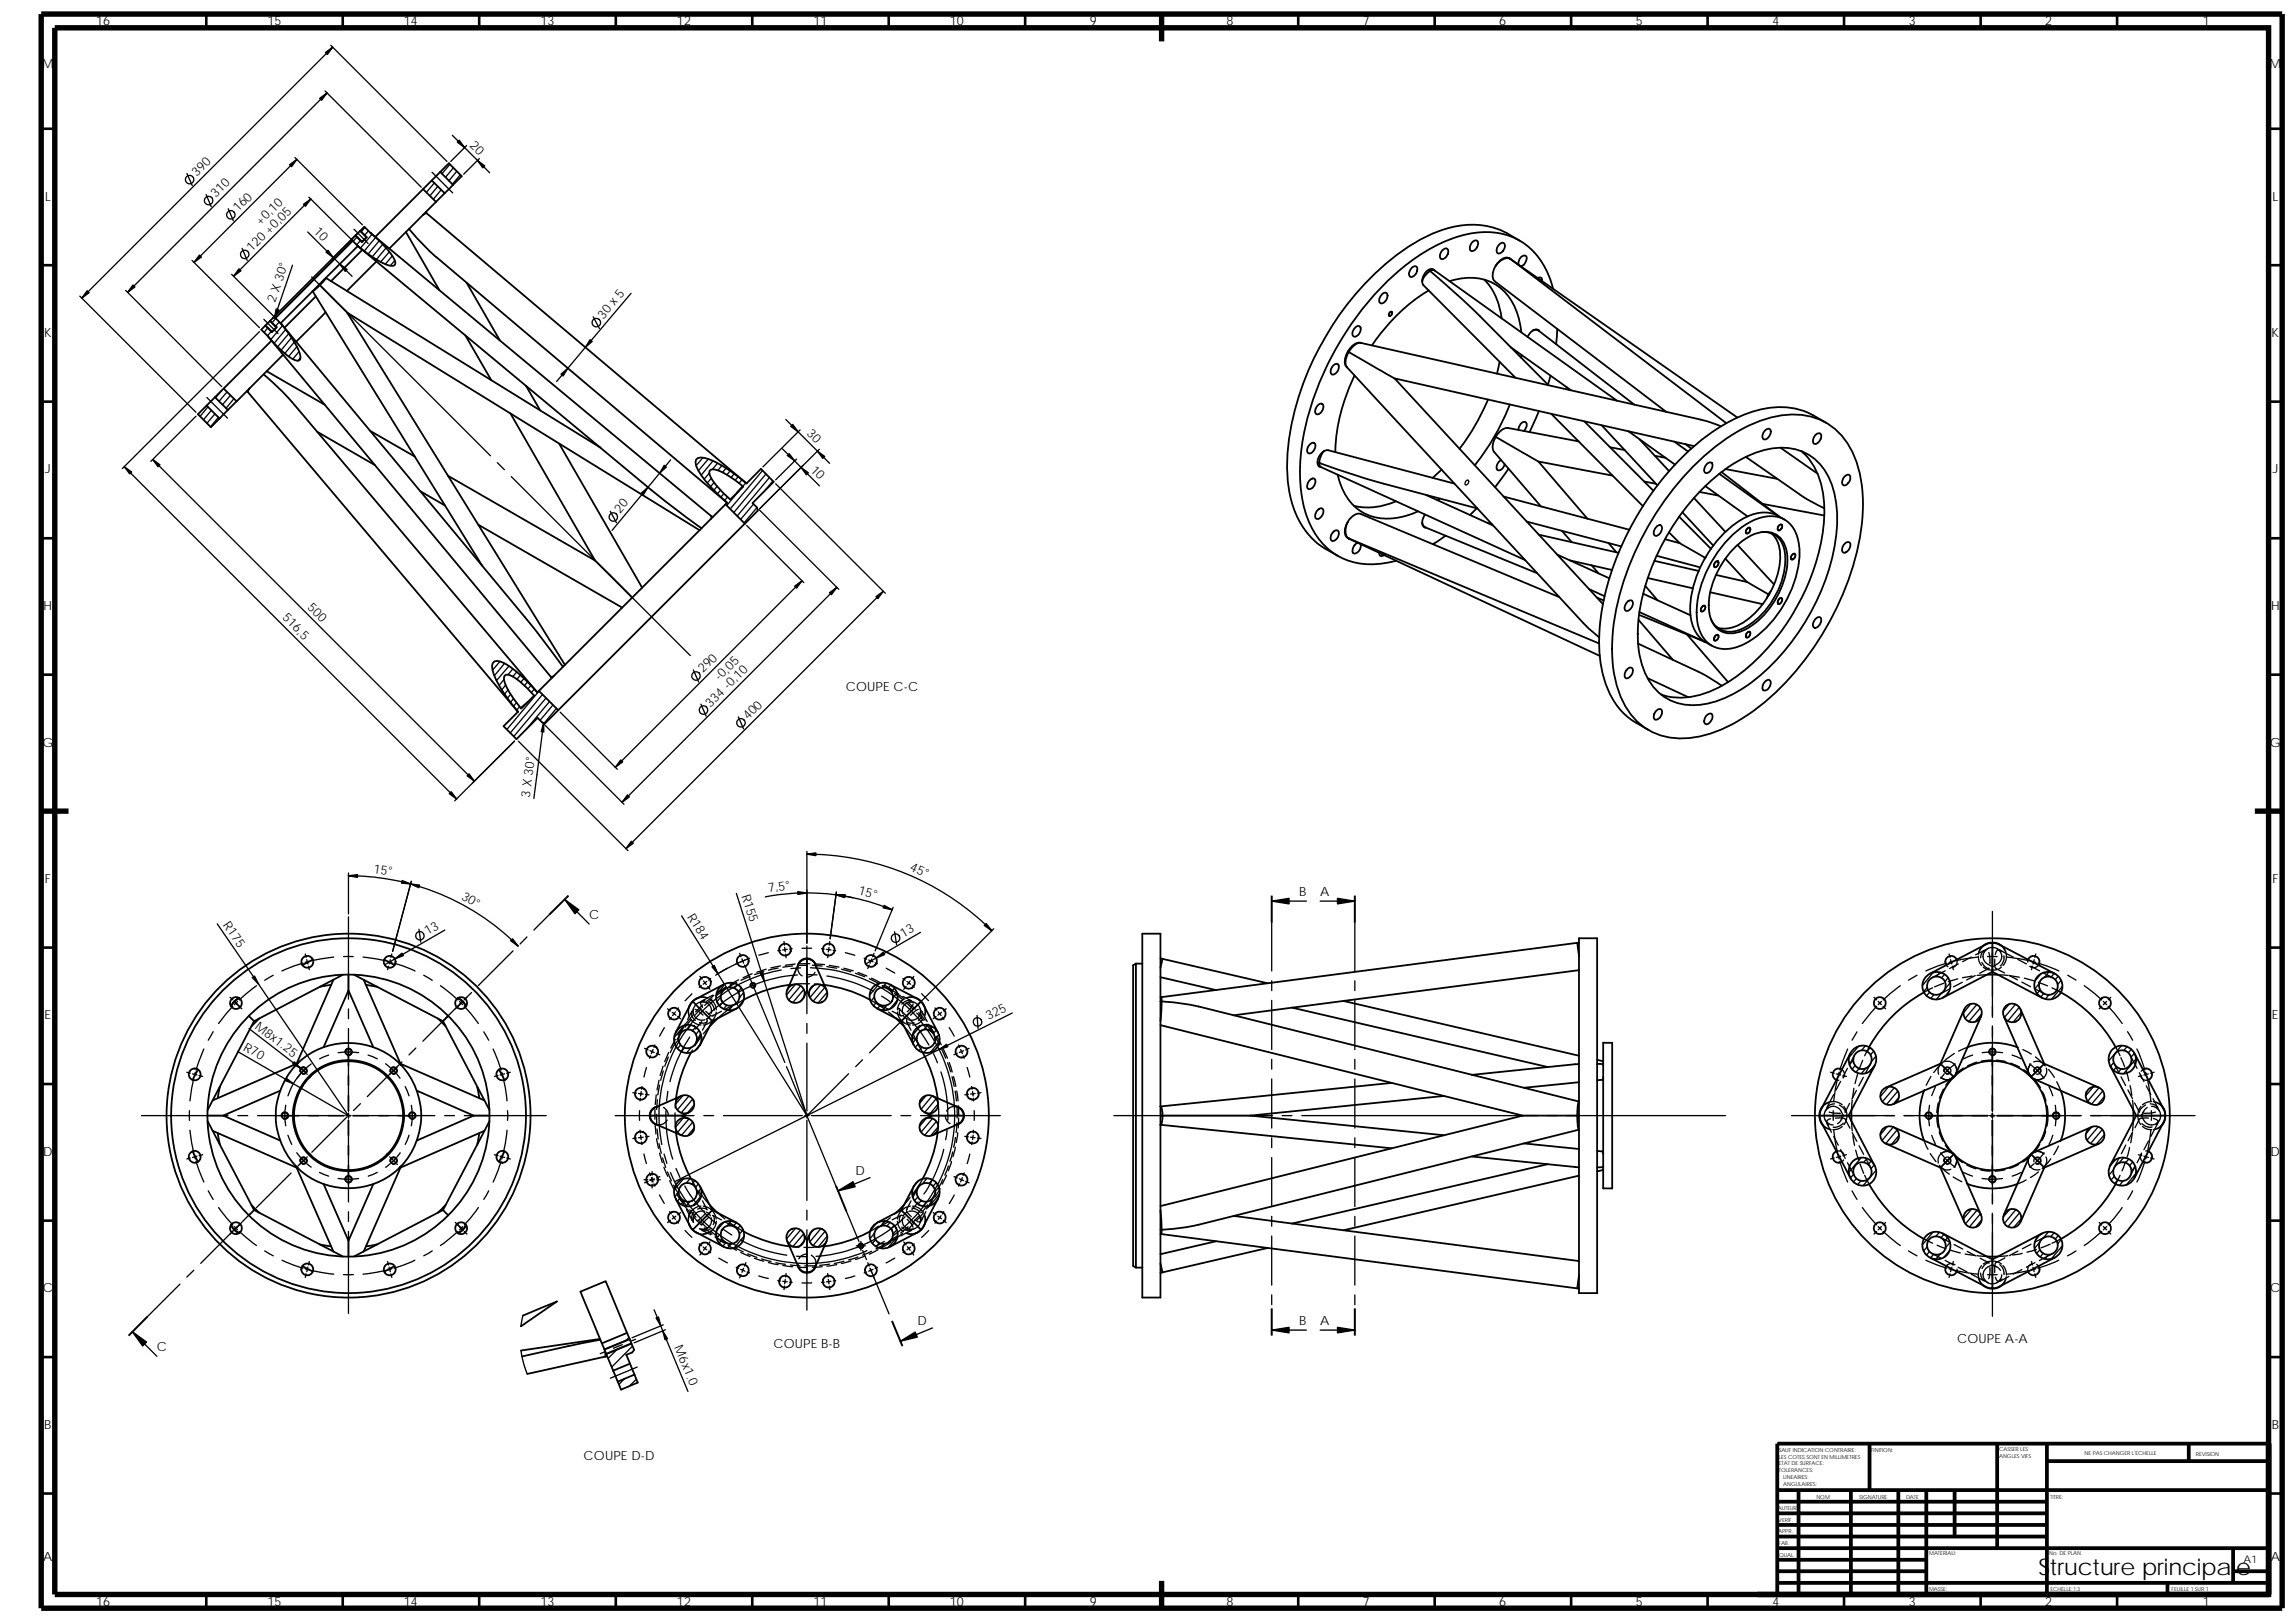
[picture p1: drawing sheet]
<svg xmlns="http://www.w3.org/2000/svg" width="297mm" height="210mm" viewBox="0 0 297 210" stroke-linecap="round" stroke-linejoin="round" font-family="sans-serif">
<defs><g id="words">
<text font-size="3" x="263.7" y="203.8">Structure principale</text>
<g font-size="1.6">
<text x="12.4" y="3.3">16</text>
<text x="34.6" y="3.3">15</text>
<text x="52.3" y="3.3">14</text>
<text x="69.9" y="3.3">13</text>
<text x="87.6" y="3.3">12</text>
<text x="105.2" y="3.3">11</text>
<text x="122.9" y="3.3">10</text>
<text x="141" y="3.3">9</text>
<text x="158.7" y="3.3">8</text>
<text x="176.3" y="3.3">7</text>
<text x="194" y="3.3">6</text>
<text x="211.6" y="3.3">5</text>
<text x="229.3" y="3.3">4</text>
<text x="246.9" y="3.3">3</text>
<text x="264.6" y="3.3">2</text>
<text x="285" y="3.3">1</text>
<text x="5.5" y="8.8">M</text>
<text x="293.6" y="8.8">M</text>
<text x="25.5" y="22.9" transform="rotate(-45 25.5 22.9)">390</text>
<text x="60.7" y="18.9" transform="rotate(45 60.7 18.9)">20</text>
<text x="5.8" y="26">L</text>
<text x="27.9" y="25.6" transform="rotate(-45 27.9 25.6)">310</text>
<text x="30.8" y="27.5" transform="rotate(-45 30.8 27.5)">160</text>
<text x="33.7" y="29.2" transform="rotate(-45 33.7 29.2)">+0,10</text>
<text x="40.5" y="30" transform="rotate(45 40.5 30)">10</text>
<text x="294" y="26">L</text>
<text x="32.6" y="32.6" transform="rotate(-45 32.6 32.6)">120 +0,05</text>
<text x="35.6" y="39.2" transform="rotate(-71 35.6 39.2)">2 X 30°</text>
<text x="78.1" y="41.4" transform="rotate(-50 78.1 41.4)">30 x 5</text>
<text x="5.7" y="43.6">K</text>
<text x="293.9" y="43.6">K</text>
<text x="104.3" y="56.2" transform="rotate(45 104.3 56.2)">30</text>
<text x="5.8" y="61.3">J</text>
<text x="104.8" y="60.9" transform="rotate(45 104.8 60.9)">10</text>
<text x="294" y="61.3">J</text>
<text x="80.2" y="66.5" transform="rotate(-50 80.2 66.5)">20</text>
<text x="5.6" y="78.9">H</text>
<text x="36.4" y="80" transform="rotate(45 36.4 80)">516,5</text>
<text x="39.7" y="78.7" transform="rotate(45 39.7 78.7)">500</text>
<text x="293.8" y="78.9">H</text>
<text x="91" y="87.1" transform="rotate(-45 91 87.1)">290</text>
<text x="93.1" y="88.2" transform="rotate(-45 93.1 88.2)">-0,05</text>
<text x="109.4" y="89.4">COUPE C-C</text>
<text x="91.9" y="91.5" transform="rotate(-45 91.9 91.5)">334 -0,10</text>
<text x="96.8" y="93.2" transform="rotate(-45 96.8 93.2)">400</text>
<text x="5.5" y="96.6">G</text>
<text x="293.6" y="96.6">G</text>
<text x="68.5" y="103.2" transform="rotate(-83 68.5 103.2)">3 X 30°</text>
<text x="48.3" y="112.9" transform="rotate(8 48.3 112.9)">15°</text>
<text x="117.6" y="112.6" transform="rotate(25 117.6 112.6)">45°</text>
<text x="5.8" y="114.2">F</text>
<text x="28.8" y="119.6" transform="rotate(56 28.8 119.6)">R175</text>
<text x="59.6" y="116.3" transform="rotate(29 59.6 116.3)">30°</text>
<text x="76.2" y="118.9">C</text>
<text x="88.9" y="118.6" transform="rotate(58 88.9 118.6)">R184</text>
<text x="95.9" y="115.9" transform="rotate(72 95.9 115.9)">R155</text>
<text x="99.4" y="115.4" transform="rotate(-7 99.4 115.4)">7,5°</text>
<text x="111" y="115.7" transform="rotate(15 111 115.7)">15°</text>
<text x="168.1" y="115.9">B</text>
<text x="170.8" y="115.9">A</text>
<text x="294" y="114.2">F</text>
<text x="55.3" y="121" transform="rotate(-30 55.3 121)">13</text>
<text x="116.9" y="121.3" transform="rotate(-30 116.9 121.3)">13</text>
<text x="5.8" y="131.9">E</text>
<text x="127.9" y="132" transform="rotate(-26 127.9 132)">325</text>
<text x="293.9" y="131.9">E</text>
<text x="31.4" y="135.8" transform="rotate(29 31.4 135.8)">R70</text>
<text x="32.9" y="133" transform="rotate(37 32.9 133)">M8x1.25</text>
<text x="5.6" y="149.5">D</text>
<text x="293.7" y="149.5">D</text>
<text x="110.7" y="152">D</text>
<text x="5.5" y="167.2">C</text>
<text x="293.7" y="167.2">C</text>
<text x="118.7" y="171.4">D</text>
<text x="168.1" y="171.4">B</text>
<text x="170.8" y="171.4">A</text>
<text x="253.2" y="173.8">COUPE A-A</text>
<text x="20.3" y="174.8">C</text>
<text x="87.2" y="174.3" transform="rotate(67 87.2 174.3)">M6x1.0</text>
<text x="100.1" y="174.3">COUPE B-B</text>
<text x="5.7" y="184.9">B</text>
<text x="293.9" y="184.9">B</text>
<text x="75.5" y="188.9">COUPE D-D</text>
<text x="5.6" y="202">A</text>
<text x="293.8" y="202">A</text>
<text x="12.4" y="207.7">16</text>
<text x="34.6" y="207.7">15</text>
<text x="52.3" y="207.7">14</text>
<text x="69.9" y="207.7">13</text>
<text x="87.6" y="207.7">12</text>
<text x="105.2" y="207.7">11</text>
<text x="122.9" y="207.7">10</text>
<text x="141" y="207.7">9</text>
<text x="158.7" y="207.7">8</text>
<text x="176.3" y="207.7">7</text>
<text x="194" y="207.7">6</text>
<text x="211.6" y="207.7">5</text>
<text x="229.3" y="207.7">4</text>
<text x="246.9" y="207.7">3</text>
<text x="264.6" y="207.7">2</text>
<text x="285" y="207.7">1</text>
</g>
<text font-size="1.4" x="290.3" y="202.2">A1</text>
<g font-size=".7">
<text x="230.1" y="187.8">SAUF INDICATION CONTRAIRE:</text>
<text x="230.1" y="188.7">LES COTES SONT EN MILLIMETRES</text>
<text x="230.1" y="189.6">ETAT DE SURFACE:</text>
<text x="230.1" y="190.5">TOLERANCES:</text>
<text x="230.7" y="191.3">LINEAIRES:</text>
<text x="242.1" y="187.8">FINITION:</text>
<text x="258.6" y="188.7">ANGLES VIFS</text>
<text x="258.6" y="187.8">CASSER LES</text>
<text x="269.7" y="188.3">NE PAS CHANGER L'ECHELLE</text>
<text x="284.1" y="188.4">REVISION</text>
<text x="230" y="195.4">AUTEUR</text>
<text x="230.1" y="196.9">VERIF.</text>
<text x="230.7" y="192.2">ANGULAIRES:</text>
<text x="235" y="194">NOM</text>
<text x="240.5" y="193.9">SIGNATURE</text>
<text x="246.6" y="193.9">DATE</text>
<text x="265.2" y="193.9">TITRE:</text>
<text x="230.1" y="198.4">APPR.</text>
<text x="230.1" y="199.9">FAB.</text>
<text x="230.2" y="201.4">QUAL.</text>
<text x="249.6" y="201.2">MATERIAU:</text>
<text x="265.1" y="201.2">No. DE PLAN</text>
<text x="249.6" y="205.8">MASSE:</text>
<text x="265.3" y="205.8">ECHELLE:1:3</text>
<text x="280.9" y="205.8">FEUILLE 1 SUR 1</text>
</g>
</g></defs>
<g fill="none" stroke="#000" stroke-width=".34">
<path d="M5.3 16.7h1.8M26.7 1.8v1.8M44.3 1.8v1.8M62 1.8v1.8M79.7 1.8v1.8M97.3 1.8v1.8M115 1.8v1.8M132.6 1.8v1.8M168 1.8v1.8M185.6 1.8v1.8M203.3 1.8v1.8M220.9 1.8v1.8"/>
<path d="M238.6 1.8v1.8M256.2 1.8v1.8M273.9 1.8v1.8M293.5 16.7h1.8M5.3 34.3h1.8M293.5 34.3h1.8M5.3 52h1.8M293.5 52h1.8M5.3 69.6h1.8M293.5 69.6h1.8M5.3 87.3h1.8M293.5 87.3h1.8"/>
<path d="M5.3 122.6h1.8M293.5 122.6h1.8M5.3 157.9h1.8M5.3 140.3h1.8M293.5 157.9h1.8M293.5 140.3h1.8M5.3 175.6h1.8M293.5 175.6h1.8M5.3 193.2h1.8M293.5 193.2h1.8M26.7 206.3v1.8M44.3 206.3v1.8"/>
<path d="M62 206.3v1.8M79.7 206.3v1.8M97.3 206.3v1.8M115 206.3v1.8M132.6 206.3v1.8M168 206.3v1.8M185.6 206.3v1.8M203.3 206.3v1.8M220.9 206.3v1.8M238.6 206.3v1.8M256.2 206.3v1.8M273.9 206.3v1.8"/>
</g>
<g fill="none" stroke="#000" stroke-width=".49">
<path d="M229.9 192.8h63.6M229.9 197.3h34.9M229.9 198.8h34.9M229.9 194.3h34.9M229.9 195.8h34.9M232.7 192.8v13.5M239.5 192.8v13.5M241.9 186.8v6M245.6 192.8v13.5M249.2 192.8v13.5M252.9 192.8v6M258.4 186.8v13.5"/>
<path d="M264.8 186.8v19.5M264.8 189h28.7M283.2 186.8v2.2M293.5 186.8h-63.6v19.5M229.9 204.8h63.6M229.9 200.3h63.6M229.9 201.8h19.3M229.9 203.3h19.3M280.4 204.8v1.5M288.9 200.3v4.5M288.9 203.3h4.6"/>
</g>
<path d="M5.3 1.8h290v206.3h-290zM7.1 3.6h286.4v202.7h-286.4zM150.3 1.8v3.6M5.3 104.9h3.6M291.7 104.9h3.6M150.3 204.5v3.6M293.5 206.3v-19.5v19.5h-66.1" fill="none" stroke="#000" stroke-width=".7" stroke-linecap="butt"/>
<g fill="none" stroke="#000" stroke-width=".23">
<path d="M40.4 37.7h.1M40.4 37.7l22 35.5M40.8 38.4l-4 4M41.3 36.8l-5 5M42.2 36l-.8 .9 3.5 3.5M42.2 36h.1M42.2 36l35.5 21.9M45.5 30.9l-10.1 10.2M45.5 30.9l.1 .3M45.6 31.2l-10 9.9M45.6 31.2l.7 .6M46 30.4l.8 .9"/>
<path d="M46 30.4l-.5 .5M46.3 31.8h.1M46.3 31.8l.1 .1M46.3 31.8l-4.9 4.9a1.59 1.59 0 0 1-1 1M46.4 31.9l37.9 31.5 3.1 2.5 3.4 2.4M46.6 29.9l-.6 .5M46.6 29.9l.5-.6 .9 .9M46.6 29.9l.8 .8M46.9 32.3l-4.1 4.1M47.5 30.7l-.7 .6M48 30.2l44.1 36.6M48 30.2h.1"/>
<path d="M48 30.2a13.9 13.9 0 0 1 3 3.4l.1 .4v.3l-.3 .1a6.3 6.3 0 0 1-3-1.4l-1.4-1.1M48.7 33.8l-3.8 3.9M52.5 30l4.4 7.5M52.9 29.6l1.7 1.9 1.8 1.7 37.7 31.8M54.7 24.5l1.2-1.2 1.6 1.7M54.7 24.5l-6.1 6.1M54.7 24.5l1.7 1.6M55.1 27.4l.1 .2M55.2 27.6l41.4 34.9M55.2 27.6l-.5 .2M56.4 26.1l-6 6.1M57 22.2l1.1-1.1 1.6 1.7-1.1 1.1"/>
<path d="M57 22.2l-1.1 1.1M57 22.2l1.6 1.7M57.5 25l-1.1 1.1M58.6 23.9l-1.1 1.1M60.4 36.6l4.3 7.4M178.8 38.1a.41 .41 0 0 1 .6-.1 .41 .41 0 0 1 0 .6 .66 .66 0 0 1-.9 .6 .92 .92 0 0 1 .3-1.1zM182.7 34.6a.38 .38 0 0 1 .5-.1 .38 .38 0 0 1 .1 .5 1.02 1.02 0 0 1-.7 .8h-.2a.93 .93 0 0 1 .3-1.2zM184 36.4l.1 .5 12 12M184.8 34.9l.2 .2M184.8 37.6a23.5 23.5 0 0 0-7.3 7.1M185 35.1l-.6 .5-.4 .8M185 35.1l5.7 5 9.6 9.7"/>
<path d="M185.6 35l-.3-.1-.3 .2M185.6 35l23.6 16.8M185.6 35a.58 .58 0 0 0-.9 0 1.82 1.82 0 0 0-.7 1.4M186.6 32.4l.1-.1a.38 .38 0 0 1 .5-.1 .38 .38 0 0 1 .1 .5v.2a.88 .88 0 0 1-.8 .6 .85 .85 0 0 1 .1-1.1zM187.5 36.4a6.6 6.6 0 0 1 7.7 2 9.4 9.4 0 0 1 1.6 4.6M190.6 31.2l.2-.1h.3a.93 .93 0 0 1-.6 1.4l-.2-.1a.97 .97 0 0 1 .3-1.2zM192 36.2a8.5 8.5 0 0 1 2.3 5M193.5 34.4l-.1 .3a1.44 1.44 0 0 0 0 1.7l22.2 16.9M193.8 31.8l.4-.4h.3a.69 .69 0 0 1-.1 1.1 .56 .56 0 0 1-.7 .2 .9 .9 0 0 1 .1-.9zM195.3 33.4l.1 .1M195.3 33.4a1.39 1.39 0 0 0-1.7 .8l-.1 .2M195.3 33.4l29.5 20.6"/>
<path d="M195.4 33.5a1.67 1.67 0 0 0-1.9 .9M195.4 33.5l27.9 21.3M196.5 34.2a.98 .98 0 0 1 .8-1.1l.2 .1a1.14 1.14 0 0 1-.6 1.2h-.2M196.6 31.1a10.4 10.4 0 0 0-10-1.4 27.1 27.1 0 0 0-10.9 8 37.5 37.5 0 0 0-9.1 20.9 15.5 15.5 0 0 0 1.9 9.5 10 10 0 0 0 4.6 3.8M198.9 36l.4-.1 .1 .1 .1 .4M200.9 37.4a9.3 9.3 0 0 0-5.7-6.9 11.9 11.9 0 0 0-9 1.1 32.1 32.1 0 0 0-12.5 12.1 35.3 35.3 0 0 0-5.5 17.2 14.4 14.4 0 0 0 2.2 8.5 8.6 8.6 0 0 0 9.3 3.4l.9-.3M25.6 53.6l1.1-1.1 1.7 1.6-1.1 1.2zM27.8 51.4l-1.1 1.1M27.8 51.4l1.7 1.6M28.9 50.3l-1.1 1.1M29.5 53l-1.1 1.1M30.6 51.9l-1.1 1.1"/>
<path d="M31.9 50.6l.2 .1M32 50.7l34.9 41.3M32.3 50.2l-.3 .5M34.1 48.4l2.3 2.1 1.4 1.5 31.7 37.6M34.4 42.1l.8 .8M34.4 42.1l-.6 .6 .8 .8M34.5 48l7.5 4.4M34.6 43.5l36.7 44.1M34.6 43.5h.1M34.9 41.5l-.5 .6M34.9 41.5l.8 .9M35.1 44.1l-6.2 6.2 1.7 1.6"/>
<path d="M35.4 41.1h.2M35.4 41.1l-.5 .4M35.6 41.1l.7 .7M35.8 42.3l-.7 .7M36.3 41.8h.1M36.3 41.8l.1 .1M36.4 41.9l31.8 38.3 4.6 6.1M36.4 41.9a15.1 15.1 0 0 1 2.4 3.9l.1 .5-.1 .3-.3 .1a5.4 5.4 0 0 1-2.6-1.8l-1.3-1.4M36.6 45.9l-6 6M41.1 55.9l7.4 4.3M42.1 40.4l-3.8 3.8M47.9 55.8l5.8 3.3"/>
<path d="M60.2 43.4l3.4 5.8M66 53.5l11 19M68 49.9l1.9 3.2M72.3 57.4l10.8 18.6M169.5 57.4l.3-.1h.2a.9 .9 0 0 1-.7 1.4 .78 .78 0 0 1 .2-1.3zM170.5 59.8l.2 .1v.3l.2 .2M170.6 52.4l.3-.2 .2 .1a.93 .93 0 0 1-.8 1.3 .94 .94 0 0 1 .3-1.2zM171.3 58.4a1.59 1.59 0 0 0-.7 1.8l.3 .2M171.3 58.4l.4-.2 16.5 4.4M171.3 58.4l-.4 .7-.2 .8 7.2 2.4 13.3 3.5M172.4 47.4l.3-.3h.3a.61 .61 0 0 1 0 .9 .5 .5 0 0 1-.8 .3l-.1-.3zM174.4 45.5l-.2 .2a1.5 1.5 0 0 0 .1 1.8"/>
<path d="M174.4 45.5l.1 .1M174.5 45.6l5.9 3.4M174.5 45.6a1.95 1.95 0 0 0-.3 1.9l30.6 33.1 2.1 1.9M174.5 45.6l.1-.3a1.65 1.65 0 0 1 1.5-.9l43.9 9.9 2.6 .9M175.2 48.6a23.8 23.8 0 0 0-2.4 9.9M175.4 42.3a.37 .37 0 0 1 .5-.1 .37 .37 0 0 1 .1 .5 .9 .9 0 0 1-.8 .8 .8 .8 0 0 1 .2-1.2zM176.1 44.4a1.47 1.47 0 0 0-1.6 .8l-.1 .3M179.8 40.4l.2-.1a.27 .27 0 0 1 0 .4 .27 .27 0 0 1-.3 .1zM192.5 51.7a29.7 29.7 0 0 1-3.7 6.4M193.5 56.5a1.92 1.92 0 0 1 1.6-1.1l9.1 1.7M193.5 56.5a1.84 1.84 0 0 0-.2 2l6.1 7M193.5 56.5l5.5 3.2"/>
<path d="M194 46.8l-.3 1.5M194.2 59.5a1.04 1.04 0 0 0-.5 1.2 .72 .72 0 0 0 1-.6M195.3 52.3a29.8 29.8 0 0 1-4.5 7.9M195.5 45l7.8 5.5M196.4 55.6a1.06 1.06 0 0 1 .8-1l.2 .1 .1 .2v.4l-.4 .5M196.8 45.9v.4M198.3 42.7h.4l.4 .1 12.4 9.6M198.3 42.7l.5-.1 .4 .2M198.3 42.7l-.4 .4-.3 .5M199.1 53.2l-1.2 2.7M200.6 48.6l-.3 1.2M200.7 53.6l11.9 11.9"/>
<path d="M201.5 42.5l-.2 2M202.6 50.1l.4 .3M205 54.5l8.9 9M207.2 55l7.2 7.8M208.3 57.9l1.9 .3M210.7 55.8l6 4.3M212.1 56.8l3.8 4.2M214.1 59l1.4 .2M216.6 57.1l1.8 1.3M218.1 57.5l.7 .5M219.2 57.7l-38.8-8.7 27 29.1M225.9 59.1l7.2 5 2.9 1.6"/>
<path d="M228.3 55.8a.42 .42 0 0 1 .4-.3 .42 .42 0 0 1 .4 .2 .98 .98 0 0 1-.9 1.1 .75 .75 0 0 1 .1-1zM230.4 57.9l4.7 3.4M233 58.4a8.6 8.6 0 0 1 2.9 5.5 23.2 23.2 0 0 1-2.5 12.7 28.2 28.2 0 0 1-10 11.8 10.4 10.4 0 0 1-8.3 1.5l-.2-.1M234.9 56.2l.5-.1a.7 .7 0 0 1 0 1l-.3 .2-.2 .1h-.2a.97 .97 0 0 1 .2-1.2zM236.3 54.7a10.1 10.1 0 0 0-7.4-1.9 20.1 20.1 0 0 0-10.3 5.4 37.5 37.5 0 0 0-11.5 21.7 17.8 17.8 0 0 0 1.1 9.7 8.4 8.4 0 0 0 3.4 3.9l1.7 1M54.4 63.6l3.2 1.8M58 61.6l19 10.9M61.9 67.9l18.6 10.7M77 72.5l4.8 4.8M90.5 68.6l-45.6-28.2 28.2 45.6M91.8 61l.2-.2a4 4 0 0 1 2.7 1l1.5 1.1-1.7 1.7a10.2 10.2 0 0 1-2.7-3.3zM92.1 66.8l.1 .1"/>
<path d="M92.1 66.8l-.2 .4M93.9 65.3l2.5 2.5M93.9 65.3l-24.2 24.1M94.1 65l-.2 .3M96.1 62.9l-.8 .9M96.4 67.8l-24.2 24.1M96.6 62.5l1.8-1.8 1.7 1.6-2.7 2.8 .5 .6 .1 .4-1.6 1.7M96.6 62.5l-.1-.1a14.8 14.8 0 0 0-5.5-3.2h-.5l-.4 .2-.1 .3a4.6 4.6 0 0 0 1.5 2.8l2.6 2.5M169.5 62l.5-.1a.85 .85 0 0 1 0 .9 .85 .85 0 0 1-.8 .4 .88 .88 0 0 1 .3-1.2zM170.6 65.9a.39 .39 0 0 1 .6 0v.3a.93 .93 0 0 1-.9 .9 .87 .87 0 0 1 .3-1.2zM170.9 60.4l26.4 12.1M172.4 68.9a.47 .47 0 0 1 .8-.1 1.03 1.03 0 0 1-.8 1.2 .65 .65 0 0 1 0-1.1z"/>
<path d="M173.1 61.4a7.2 7.2 0 0 0 3.8 5.2 8.1 8.1 0 0 0 6.6-.5M174.3 67.6a1.75 1.75 0 0 0-.1 1.9l.2 .1M174.3 67.6a1.78 1.78 0 0 1 1.7-1.1l25.7 10.8M174.3 67.6l-.1 .2a1.52 1.52 0 0 0 .3 1.9M174.4 69.6l.1 .1M174.4 69.6l.2 .1M174.5 69.7l32.5 15.2M174.5 69.7l32.4 13.5M175.7 70.2l-.2 .1a1.17 1.17 0 0 0-.5 1.2 .82 .82 0 0 0 1-1v-.1M178.4 71.5l.1 .4h.2l.4-.1M180.6 64.9a8.6 8.6 0 0 1-5.5 .5M184 67.6l.1 .5 .4 .2"/>
<path d="M184 67.6l.2 .5 .2 .1 14.5 6M184.4 66.6l-.3 .5-.1 .5M184.5 64l8.7 4M186.3 64.5l-.3 .2M186.5 60.7l-1.1 1.1M187 69.3l-1.6 1.1M191 65.8l-.8 .8M192.5 67.7l.5 .1M194.5 64.2l16.3 4.3M195.2 60.6l-1.8 2.4M197.5 67.5l12.3 3.2M199.1 69.2l10.3 2.3"/>
<path d="M201.5 71.8l6.7 3M202.1 68.7l1.2 1.4M203.1 72.5l5.5 1.2M205.6 76.2l2 .9M205.9 73.1l.9 1.1M206.6 77.3l.9 .4M208.1 70.3l1 1.1M208.6 61.5l-9.6-1.8 6.4 7.4M210.6 77.8a.39 .39 0 0 1 .5-.1 .39 .39 0 0 1 .1 .5 .73 .73 0 0 1-1 .7 1.06 1.06 0 0 1 .4-1.1zM212 79.5l8.7 3.6h-.1M212.1 79.2l8.5 3.9M212.6 76.8l6.1 2.8"/>
<path d="M212.7 62.3l1.5 .3M212.8 75.8l1.7 1.9M213.2 74.8l5.8 1.3M214 72.6l5.8 1.3M214.3 68.2a.48 .48 0 0 1 .6-.2 .91 .91 0 0 1-.5 1.3h-.3a.86 .86 0 0 1 .2-1.1zM214.3 71.9l5.7 1.5M215.4 69.8l1.9 .5M215.9 68.9l1.4 1.4M217.2 66.8l4.2 4.2M217.3 70.3l3.3 1.9-.1 .1M217.7 66.3l4 4.3M218.7 60.7a23.7 23.7 0 0 1 9.7-6.5 9.5 9.5 0 0 1 8.5 .9 10.4 10.4 0 0 1 3.8 6.9 24.2 24.2 0 0 1-1.1 11.7 37.6 37.6 0 0 1-12.1 17.8 17.7 17.7 0 0 1-9.6 4 8.3 8.3 0 0 1-8.5-6.1 21 21 0 0 1-.1-11.3 38.3 38.3 0 0 1 9.4-17.4z"/>
<path d="M219.2 64.4l4 4.4M219.9 63.6l2.4 .5M220.2 78.5l.3-.1a.47 .47 0 0 1-.3 .7l-.1-.1-.1-.2zM220.5 63a17 17 0 0 1 8.7-5 6.7 6.7 0 0 1 7.9 5 17.7 17.7 0 0 1-.3 10.1 29.3 29.3 0 0 1-11.4 16 12.1 12.1 0 0 1-6.7 2.1 6.5 6.5 0 0 1-6-4.4 16.5 16.5 0 0 1-.1-10 30.4 30.4 0 0 1 7.9-13.8zM220.6 62.9l5.5 3.9M220.7 72.1l-.1 .1M220.7 72.1a14.1 14.1 0 0 0-2 7.4 4.4 4.4 0 0 0 1.9 3.5v.1M220.7 60.2l.3-.3 .3-.1a.77 .77 0 0 1-.2 1.2l-.3 .2-.3-.2v-.4zM221.3 76.6l6.7 1.6M222 72.7l.2-.1a.41 .41 0 0 1 0 .5 .41 .41 0 0 1-.4 .2v-.3zM222 74.4l4 .9M222.4 61.3l7.6 5.4"/>
<path d="M222.7 61.1l7.4 5.7-.1-.1M223.2 72.3l2.8 3M223.2 60.7l6.7 1.3M223.5 69.9a8.1 8.1 0 0 1 5.9-3.1 3.5 3.5 0 0 1 3.2 2.8 10.8 10.8 0 0 1-1 7.1 13.2 13.2 0 0 1-6.5 6.9 3.8 3.8 0 0 1-4.8-1.2 7.8 7.8 0 0 1-.5-5.8 15.8 15.8 0 0 1 3.7-6.7zM224.5 70.7l.7-.5a5 5 0 0 1 3.7-1.4 2.98 2.98 0 0 1 2.3 3 10.9 10.9 0 0 1-5.7 9.8 2.9 2.9 0 0 1-4-1.2 7.5 7.5 0 0 1 .5-6 12 12 0 0 1 2.5-3.7zM224.8 70.5l4.7 5.1M226 75.3l2.8 1.6-.2 .5M226 68.5l.2-.2h.2a.42 .42 0 0 1-.1 .5 .42 .42 0 0 1-.4 .1v-.2zM227.9 68.9a2.72 2.72 0 0 1 3 2.7 10.7 10.7 0 0 1-5.4 9.7 2.82 2.82 0 0 1-4.1-1.2M228 65.2l8 1.5M228.8 77a9 9 0 0 1-4.7 4.2l-.8 .1-1.2-.1M228.9 76.8v.1"/>
<path d="M228.9 76.8l-.1 .2M229.1 76.5l-.3 .4v.1M229.2 69a4.3 4.3 0 0 1 1 4.2 10.8 10.8 0 0 1-1.3 3.6M230 66.7a4.2 4.2 0 0 0-4 .2 13.2 13.2 0 0 0-5.3 5.2M230 66.7l.9 .5M230.2 77.5l.2-.1a.45 .45 0 0 1-.3 .7l-.1-.2zM230.2 68l.3-.1 .1 .2-.2 .4-.3 .1a.47 .47 0 0 1 .1-.6zM231.9 71.8l.3-.1a.45 .45 0 0 1-.4 .6l-.1-.3zM235 80l.4-.2a.85 .85 0 0 1 .1 .9 .85 .85 0 0 1-.8 .5 .67 .67 0 0 1 .1-1zM238.6 61.7l.4-.3 .2 .1a.94 .94 0 0 1-.7 1.3 .73 .73 0 0 1 .1-1.1zM238.8 70.2l.2-.1 .3 .1a.94 .94 0 0 1-.8 1.3 .73 .73 0 0 1 0-1zM65.4 87.3h.4a8.4 8.4 0 0 1 3.3 2.7l-1.7 1.7v-.1a11.1 11.1 0 0 1-2.2-3.7v-.4z"/>
<path d="M68.3 90.8l-.9 .8M69.5 89.6a19.6 19.6 0 0 0-4.2-3.8l-.6-.2-.5-.1-.4 .2-.1 .3a5.5 5.5 0 0 0 1.1 3.1l2.1 2.9M69.7 89.4l2.5 2.5M69.7 89.4l-.2 .2M71.3 87.6l.1 .1M71.6 87.5l-.3 .1M72.2 91.9l-1.7 1.7-.4-.1-.5-.6-2.8 2.7-1.7-1.6 1.9-1.9-.1-.1M210.6 86.6a.41 .41 0 0 1 .6-.2 .41 .41 0 0 1 0 .7l-.2 .3a.64 .64 0 0 1-.7 .3 .98 .98 0 0 1 .3-1.1zM211.9 83.3l8 3.7 2.9 1.7M212 80.2l4.4 5.2M213.1 87.7l5.3 2.5M214.2 92.1l.2-.3 .3-.1 .2 .1a.94 .94 0 0 1-.7 1.3 .69 .69 0 0 1 0-1z"/>
<path d="M218.3 82.1l5.3 6.1M220.5 83l.1 .1M220.6 83.1l.8 .4M220.8 92.6a.42 .42 0 0 1 .6-.3 .42 .42 0 0 1 .1 .6 1.08 1.08 0 0 1-.7 .8l-.3-.1v-.3l.1-.5zM222 82.2h.2a.44 .44 0 0 1 0 .4 .44 .44 0 0 1-.4 .2v-.3zM226.1 81.8l.2-.1a.39 .39 0 0 1 .1 .5 .39 .39 0 0 1-.5 .2v-.3zM228.4 88.1l.5-.1a.84 .84 0 0 1 .1 .9 .84 .84 0 0 1-.8 .4 .87 .87 0 0 1 .2-1.2zM25.6 138.4l-.7 1.3M30.3 129.6l-.4 .6 .4-.6 .7-.5-.7 .5 .8 .7M32.2 131.4l.7 .7M32.9 132.1l-6 11.5M33.5 131.8l-1 1"/>
<path d="M38.4 137.6l-10.9 4.8M38.4 137.6v.1M38.4 137.7l-.1 .1M38.5 137.6l-.1 .1M40.2 139.3l-.2 .1M40.5 124.2l-1.4 .7M42.8 127.4l-1.4 .3M43.1 126.8l-4.7 10.8M44.4 126.1l-11.5 6M45.1 126.1v2M45.1 128.1l-3.2 7.4M45.1 128.1l3.2 7.4"/>
<path d="M45.8 126.1l11.5 6M47 126.8l4.8 10.8M47.3 127.4l1.5 .3M49.7 124.2l1.4 .7M50 139.3l.2 .1M51.6 137.6l.1 .1M51.7 137.7l.2 .1M51.8 137.6l-.1 .1M51.8 137.6l10.9 4.8M56.6 131.8l1.1 1M57.3 132.1l6 11.5M58 131.4l-.7 .7"/>
<path d="M59.2 129.1l.7 .5M59.9 129.6l.4 .6-.4-.6-.8 .7M64.6 138.4l.7 1.3M87.7 133.2a1.78 1.78 0 0 1 2.7 0 1.78 1.78 0 0 1-.4 2.6 1.77 1.77 0 0 1-2.4-.2 1.77 1.77 0 0 1 .1-2.4zM89.4 136.2a17.3 17.3 0 0 0-1.9 5.9M89.6 129.6l-.3 .4-1.9 3.6M89.6 129.6l-.2 .2-.3 .5M90.4 129.1l-.8 .5M92.2 132.1l-1.7 3.1M92.8 131.8l-1 1M93.2 127.6a1.79 1.79 0 0 1 3 .7 1.79 1.79 0 0 1-1.9 2.4 1.75 1.75 0 0 1-1.6-1.2 1.75 1.75 0 0 1 .5-1.9zM93.6 127.4l-3.5 1.8-.5 .4 2.6 2.5"/>
<path d="M95.3 130.5l-3.1 1.6M102.1 127.4a17.1 17.1 0 0 0-5.9 1.9M103.2 124.9a1.19 1.19 0 0 1 1.2-.9 1.19 1.19 0 0 1 1.1 .9M104.4 128.1l-.4 .9M104.4 128.1l.4 .9M104.4 124.1h.2a1.1 1.1 0 0 1 .9 .7l1.4 3.3M104.4 124.1v4M104.4 124v.1M104.4 124.1h-.2a1.18 1.18 0 0 0-.9 .7l-1.4 3.3M106.6 127.4a16.9 16.9 0 0 1 6 1.9M112.9 127.7a1.81 1.81 0 0 1 2.8 .1 1.81 1.81 0 0 1-.7 2.8 1.83 1.83 0 0 1-2.1-.6 1.83 1.83 0 0 1 0-2.3zM113.5 130.5l3.1 1.6"/>
<path d="M115.1 127.4l3.6 1.8 .4 .4M115.9 131.8l1 1M116.6 132.1l2.5-2.5 .4 .4 1.8 3.6M116.6 132.1l1.6 3.1M118.4 129.1l.8 .5M118.5 133.1a1.81 1.81 0 0 1 2.9 .6 1.81 1.81 0 0 1-1.5 2.5 1.87 1.87 0 0 1-1.7-1.1 1.87 1.87 0 0 1 .3-2zM119.2 129.6l.4 .7M119.4 136.2a17 17 0 0 1 1.9 5.9M147 124.7h.8M147 124.7l-.4 .2v38.9l.4 .2M147 124.7v39.3M147.8 120.8h2.3v47.1h-2.3z"/>
<path d="M150.1 124l13.9 3.2M150.1 129h.1M150.1 126.4l7.2 1.7M150.1 129.6h.2M150.1 132.6l46.9 11.7M150.2 129l.1 .6M150.3 129.6a29.2 29.2 0 0 1 4.8 .6l49.2 12.3M150.3 129.6l-.2 2.5M150.4 124.1l-.3 1.1M167.1 130.4l33.1 7.6M173.8 129.5l30.5 7.1M204 122l-53.8 7"/>
<path d="M204 122l.3 1.7M204.3 122h-.3M204.3 125.5l-44.7 5.9M204.3 137.6l-13.9 1.5M206.6 137.1l.8 .2M206.6 137.6l.8 .1M207.3 139.7h.1M207.3 139.7l-.7 .1M207.4 134.9h1.2v18.9h-1.2zM207.4 139.4l-.1 .3M238.3 138.4a.77 .77 0 0 0-1.1 .3 .77 .77 0 0 0 .4 1M239.4 136.3l-3.8 7.2-.2 .8"/>
<path d="M239.7 135.9a1.78 1.78 0 0 1 2.6 0 1.78 1.78 0 0 1-.3 2.6 1.77 1.77 0 0 1-2.4-.2 1.77 1.77 0 0 1 .1-2.4zM242.5 137.9l-3.3 6.4M248.9 128.4a18.3 18.3 0 0 0-7.1 7.1M249.3 126.2a1.8 1.8 0 0 1 2.9 .7 1.8 1.8 0 0 1-1.8 2.4 1.75 1.75 0 0 1-1.6-1.2 1.75 1.75 0 0 1 .5-1.9zM249.6 126.8a1.21 1.21 0 0 1 1.6-.3 1.21 1.21 0 0 1 .4 1.6 1.21 1.21 0 0 1-1.5 .6 1.14 1.14 0 0 1-.5-1.9zM251 137.6l1.8 1.7-.4 .3-7.5 3.3M251 137.6l-7 3.1M252.7 139.4l-.5 .3M252.7 139.4a7.1 7.1 0 0 0 0 9.8M252.8 139.3h.1M252.8 139.3l-.1 .1M252.9 139.3h-.1"/>
<path d="M252.9 139.3a7.1 7.1 0 0 1 9.8 0M253.1 138.8l-.2 .5M253.1 124.2a.77 .77 0 0 0-1-.4 .77 .77 0 0 0-.3 1.1M254.1 130.6l-3.1 7M254.5 135.5a9.3 9.3 0 0 1 6.5 0M256.3 131.5l-3.3 7.5-.2 .3M256.5 122.4a1.99 1.99 0 0 1 2.5 0M257 126.1h1.5M257.8 122l.8 .2 7.2 3.8M257.8 122l-.9 .2-7.2 3.8M257.8 122v3.7M257.8 125.7l-6.5 3.4"/>
<path d="M257.8 125.7l6.4 3.4M259.2 131.5l3.3 7.5 .3 .3 1.7-1.7M261.4 130.6l3.1 7M262.4 124.2a.77 .77 0 0 1 1-.4 .77 .77 0 0 1 .3 1.1M262.4 138.8l.3 .5M262.7 139.3h.1M262.8 139.3l.3 .3 7.5 3.3M262.8 139.3h.1M262.8 139.3v.1M262.8 139.4l.5 .3M262.8 139.4a7.1 7.1 0 0 1 0 9.8M263.6 126.3a1.81 1.81 0 0 1 2.8 .1 1.81 1.81 0 0 1-.7 2.8 1.83 1.83 0 0 1-2.1-.6 1.83 1.83 0 0 1 0-2.3z"/>
<path d="M264.5 137.6l7 3.1M266.6 128.4a18.1 18.1 0 0 1 7.1 7.1M273 137.9l3.4 6.4M273.3 135.8a1.81 1.81 0 0 1 2.9 .6 1.81 1.81 0 0 1-1.6 2.5 1.87 1.87 0 0 1-1.7-1.1 1.87 1.87 0 0 1 .4-2zM276.1 136.3l3.8 7.2 .2 .8M277.2 138.4a.77 .77 0 0 1 1.1 .3 .77 .77 0 0 1-.4 1M24.9 148.9l.7 1.4M26.8 144.3h2.1M26.9 145.1l6 11.4M27.5 146.3l10.9 4.8M28.2 146.6l.2 1.5M28.4 140.6l-.2 1.5"/>
<path d="M28.9 144.3l7.3 3.3M29.9 158.5l.4 .6 .7 .4-.7-.4zM31.1 158.4l-.8 .7M32.5 155.9l1 1M32.9 156.5l11.5 6.1M32.9 156.5l-.7 .7M36.2 141.1l-7.3 3.2M38.3 150.9l.1 .1M38.4 151.1l4.7 10.8M38.4 151.1v-.1l.1 .1M40 149.2l.2 .2M41.9 153.2l3.2 7.3"/>
<path d="M48.3 153.2l-3.2 7.3M50.2 149.2l-.2 .2M51.7 151l-.1 .1M51.8 151.1l-4.8 10.8M51.9 150.9l-.2 .1 .1 .1M54 141.1l7.3 3.2M57.3 156.5l-11.5 6.1M57.3 156.5l.7 .7M57.7 155.9l-1.1 1M59.1 158.4l.8 .7M59.9 159.1l-.7 .4M59.9 159.1l-.7 .5"/>
<path d="M60.3 158.5l-.4 .6zM61.7 140.6l.3 1.5M62 146.6l-.3 1.5M62.7 146.3l-10.9 4.8M63.3 145.1l-6 11.4M63.3 144.3h-2l-7.3 3.3M65.3 148.9l-.7 1.4M84 144.3l.3 .7 .3 .3 3.5 1.6M84 144.3a1.2 1.2 0 0 0 1 1.2M85 143.2a1.15 1.15 0 0 0-1 1.1M87.4 155.1l1.9 3.5 .3 .5M87.5 146.6a17.2 17.2 0 0 0 1.9 5.9"/>
<path d="M87.8 152.9a1.8 1.8 0 0 1 3 1.1 1.8 1.8 0 0 1-2.7 1.8 1.86 1.86 0 0 1-.3-2.9zM88.1 141.8l-3.5 1.6-.3 .3-.2 .6h4.1M88.2 144.3l.9 .4M89.1 144l-.9 .3M89.1 158.4l.5 .7M89.6 159.1l.5 .3 3.5 1.9M89.6 159.1l.8 .5M90.5 153.5l1.7 3M91.8 155.9l1 1M92.2 156.5l3.1 1.7M92.2 156.5l-2.6 2.6M93.2 158.5a1.81 1.81 0 0 1 2.8 .4 1.81 1.81 0 0 1-1.2 2.6 1.82 1.82 0 0 1-1.9-.9 1.82 1.82 0 0 1 .3-2.1z"/>
<path d="M93.6 158.9a1.22 1.22 0 0 1 2 .4 1.22 1.22 0 0 1-1.1 1.7 1.22 1.22 0 0 1-1.2-1.6zM96.2 159.3a17.5 17.5 0 0 0 5.9 1.9M104 159.7l.4 .8M104.8 159.7l-.4 .8M112.6 159.3a16.9 16.9 0 0 1-6 1.9M112.9 158.7a1.81 1.81 0 0 1 3.1 .4 1.81 1.81 0 0 1-2 2.4 1.73 1.73 0 0 1-1.1-2.8zM116.6 156.5l2.5 2.6M116.6 156.5l-3.1 1.7M116.9 155.9l-1 1M118.2 153.5l-1.6 3M118.7 152.8a1.79 1.79 0 0 1 2.8 .8 1.79 1.79 0 0 1-1.4 2.4 1.78 1.78 0 0 1-2-1 1.78 1.78 0 0 1 .6-2.2zM119.1 159.1l-.4 .3-3.6 1.9"/>
<path d="M119.2 159.1l-.8 .5M119.6 158.4l-.4 .7M119.7 144l.9 .3M120.6 144.3l-.9 .4M120.6 144.3h4.1M120.6 141.8l3.5 1.6 .4 .3 .2 .6M121.3 146.6a17 17 0 0 1-1.9 5.9M121.3 155.1l-1.8 3.5-.4 .5M123.8 143.2a1.11 1.11 0 0 1 .9 1.1M124.7 144.3l-.2 .7-.4 .3-3.5 1.6M124.7 144.3a1.06 1.06 0 0 1-.9 1.2M150.1 143.2a1.62 1.62 0 0 1 .3 1.1h11.4"/>
<path d="M150.1 156.6l.2 2.5M150.1 144.3h.3a1.52 1.52 0 0 1-.3 1.2M150.1 145.5l30 3.1M150.1 159.1h.2M150.1 143.2h.1M150.1 145.5h.1M150.2 159.7l53.8 7M150.2 159.7h-.1M150.3 159.1l-.1 .6M159.6 157.3l44.7 5.9M161.8 144.3l25 2.6M180.1 140.1l-30 3.1"/>
<path d="M186.8 141.8l-25 2.5M190.4 149.6l13.9 1.4M197 144.3h7l.2 1.6 .1 .3M197 144.3l-46.9 11.7M197.1 147.9l7.2 .8M200.2 150.6l-33.1 7.7M204.3 152.1l-30.5 7.1M204.3 142.5l-.2 .8-.1 1h.3v23h2.3v-45.9h-2.3v22.9M204.3 140l-7.2 .7M204.3 142.5h.1M204.3 146.2h.1M204.3 146.2l-49.3 12.3a27.8 27.8 0 0 1-4.7 .6"/>
<path d="M206.6 148.9l.7 .1M207.3 149l.1 .3M207.4 148.9l-.1 .1M207.4 151.4l-.8 .2M207.4 151h-.8M235.4 144.3l.1 .6 .3 .7M235.4 144.3h3.8M235.4 144.3l.2 .9 3.8 7.2M235.8 143.1l-.3 .7-.1 .5M237.6 148.9a.77 .77 0 0 0-.4 1.1 .77 .77 0 0 0 1.1 .3M239.2 144.3l3.3 6.5M239.5 143.6v1.5"/>
<path d="M239.8 150.2a1.8 1.8 0 0 1 2.9 1.2 1.8 1.8 0 0 1-2.6 1.8 1.87 1.87 0 0 1-.3-3zM241.8 153.2a18.3 18.3 0 0 0 7.1 7.1M244 148l7 3.1M244.9 145.8l7.5 3.3 .4 .2M248.9 141.1a9.3 9.3 0 0 0 0 6.5M249.2 159.9a1.8 1.8 0 0 1 3 .6 1.8 1.8 0 0 1-1.9 2.4 1.79 1.79 0 0 1-1.5-1.2 1.79 1.79 0 0 1 .4-1.8zM251 151.1l3.1 7M251.3 159.6l6.5 3.3M252.2 149l.5 .2M252.7 149.2l.1 .1M252.8 149.3l.1 .1M252.8 149.3h.1"/>
<path d="M252.8 149.3l.2 .4 3.3 7.5M252.8 149.3l-1.8 1.8M252.9 149.4l.2 .5M252.9 149.4a7.1 7.1 0 0 0 9.8 0M254.5 153.2a9.3 9.3 0 0 0 6.5 0M262.7 149.4l-.3 .5M262.8 149.3l-.3 .4-3.3 7.5M262.8 149.3h.1M262.8 149.3l-.1 .1M262.8 149.2v.1M263.3 149l-.5 .2M264.2 159.6l-6.4 3.3"/>
<path d="M266.6 141.1a9.6 9.6 0 0 1 0 6.5M270.6 145.8l-7.5 3.3-.3 .2 1.7 1.8M271.5 148l-7 3.1-3.1 7M273.5 150.2a1.8 1.8 0 0 1 2.9 1.3 1.8 1.8 0 0 1-2.7 1.7 1.82 1.82 0 0 1-.2-3zM273.7 153.2a18.1 18.1 0 0 1-7.1 7.1M273.7 150.8a1.2 1.2 0 0 1 1.7-.1 1.2 1.2 0 0 1 .1 1.7 1.2 1.2 0 0 1-1.7 .1 1.21 1.21 0 0 1-.1-1.7zM276 143.6v1.5M276.4 144.3h3.7l-.2 .9-3.8 7.2M276.4 144.3l-3.4 6.5M277.9 148.9a.77 .77 0 0 1 .4 1.1 .77 .77 0 0 1-1.1 .3M279.7 143.1l.1 .2a1.63 1.63 0 0 1 .3 1M280.1 144.3a1.7 1.7 0 0 1-.4 1.3"/>
<path d="M39.1 163.8l1.4 .7M41.4 161l1.4 .2M45.1 160.5v2.1M48.8 161l-1.5 .2M51.1 163.8l-1.4 .7M67.6 170.2l4.4-1.8-4.6 3.2M77.6 173.2l-10.2 1.5M77.7 173.3l-10.2 2.2M77.9 173.8l.3 .8M78.2 174.6l.2 .6M78.3 174.8v.7M78.3 175.5l-10.1 2.3"/>
<path d="M78.4 175.2l.9 2.1M78.6 175.5h-.3M79.3 177.3l.6 1.5M81.1 172.4l.4 .9M81.1 172.4l-2.7-6.6-3.3 1.3 2.8 6.7M81.1 172.4l-3.2 1.4M81.5 173.3l.2 .5M81.5 173.3l-3.3 1.3M81.5 176.4l-2.2 .9M81.5 176.4l.6 1.4M81.7 173.8l.3 .8-.2 .4-.8 .3 .5 1.1M81.7 173.8l-3.3 1.4"/>
<path d="M82.1 177.8l.4 1.1-2.2 .9-.4-1M82.1 177.8l-2.2 1M101.9 160.6l1.5 3.4a1.24 1.24 0 0 0 1 .6M103.2 163.8a1.15 1.15 0 0 0 1.2 .9M104.4 160.5v4.1M104.4 164.6v.1M105.5 163.8a1.15 1.15 0 0 1-1.1 .9M106.9 160.6l-1.6 3.6-.5 .3-.4 .1M147 164h.8M150.1 163.5l.3 1.1M150.4 164.6l-.3 .1M157.3 160.6l-7.2 1.7"/>
<path d="M164 161.5l-13.6 3.1M204 166.7h.3M204.3 164.9l-.3 1.8M249.7 162.7l7.2 3.8 .9 .2v-3.8M251.8 163.8a.77 .77 0 0 0 .3 1.1 .77 .77 0 0 0 1-.4M256.5 166.3l.2 .1a1.73 1.73 0 0 0 1.1 .3M257 162.6h1.5M259 166.3l-.2 .1a1.63 1.63 0 0 1-1 .3M263.6 160.1a1.8 1.8 0 0 1 3.1 .4 1.8 1.8 0 0 1-2.1 2.4 1.72 1.72 0 0 1-1-2.8zM263.7 163.8a.77 .77 0 0 1-.3 1.1 .77 .77 0 0 1-1-.4M265.8 162.7l-7.2 3.8-.8 .2"/>
<circle cx="25.2" cy="139" r=".77"/>
<circle cx="30.5" cy="129.8" r=".76"/>
<circle cx="39.3" cy="138.5" r=".4"/>
<circle cx="39.8" cy="124.4" r=".77"/>
<circle cx="45.1" cy="136.1" r=".39"/>
<circle cx="50.4" cy="124.4" r=".76"/>
<circle cx="50.9" cy="138.5" r=".4"/>
<circle cx="59.7" cy="129.8" r=".77"/>
<circle cx="65" cy="139" r=".77"/>
<circle cx="84.4" cy="136" r=".77"/>
<circle cx="87.2" cy="131.1" r=".76"/>
<circle cx="89" cy="134.4" r="1.2"/>
<circle cx="91.2" cy="127.1" r=".77"/>
<circle cx="94.4" cy="129" r="1.2"/>
<circle cx="96.1" cy="124.3" r=".77"/>
<circle cx="97.4" cy="127.5" r=".3"/>
<circle cx="101.6" cy="122.9" r=".76"/>
<circle cx="102.9" cy="128.6" r="1.2"/>
<circle cx="105.8" cy="128.6" r="1.2"/>
<circle cx="107.2" cy="122.9" r=".77"/>
<circle cx="112.7" cy="124.3" r=".77"/>
<circle cx="114.3" cy="129" r="1.2"/>
<circle cx="117.6" cy="127.2" r=".77"/>
<circle cx="119.8" cy="134.4" r="1.2"/>
<circle cx="121.6" cy="131.2" r=".76"/>
<circle cx="124.4" cy="136.1" r=".77"/>
<circle cx="241" cy="137.1" r="1.2"/>
<circle cx="243.2" cy="129.8" r=".77"/>
<circle cx="255.2" cy="131.1" r="1.2"/>
<circle cx="257.8" cy="136.1" r=".4"/>
<circle cx="260.3" cy="131.1" r="1.19"/>
<circle cx="265" cy="127.6" r="1.2"/>
<circle cx="272.3" cy="129.8" r=".76"/>
<circle cx="274.5" cy="137.1" r="1.2"/>
<circle cx="25.2" cy="149.7" r=".77"/>
<circle cx="30.5" cy="158.9" r=".77"/>
<circle cx="36.8" cy="144.3" r=".4"/>
<circle cx="39.3" cy="150.2" r=".4"/>
<circle cx="45.1" cy="144.3" r="18.2"/>
<circle cx="45.1" cy="152.6" r=".4"/>
<circle cx="45.1" cy="144.3" r="7.2"/>
<circle cx="45.1" cy="144.3" r="23"/>
<circle cx="45.1" cy="144.3" r="23.5"/>
<circle cx="45.1" cy="144.3" r="7.1"/>
<circle cx="45.1" cy="144.3" r="9.4"/>
<circle cx="50.9" cy="150.2" r=".4"/>
<circle cx="53.3" cy="144.3" r=".4"/>
<circle cx="59.7" cy="158.9" r=".77"/>
<circle cx="65" cy="149.7" r=".76"/>
<circle cx="82.9" cy="147.2" r=".77"/>
<circle cx="82.9" cy="141.5" r=".77"/>
<circle cx="84.4" cy="152.6" r=".76"/>
<circle cx="87.2" cy="157.5" r=".76"/>
<circle cx="88.6" cy="145.8" r="1.2"/>
<circle cx="88.6" cy="142.9" r="1.2"/>
<circle cx="89" cy="154.3" r="1.2"/>
<circle cx="104.4" cy="144.3" r="23.5"/>
<circle cx="114.3" cy="159.7" r="1.2"/>
<circle cx="119.8" cy="154.3" r="1.2"/>
<circle cx="120.1" cy="145.8" r="1.19"/>
<circle cx="120.2" cy="142.9" r="1.19"/>
<circle cx="121.6" cy="157.5" r=".77"/>
<circle cx="124.4" cy="152.6" r=".76"/>
<circle cx="125.9" cy="141.5" r=".76"/>
<circle cx="125.9" cy="147.2" r=".77"/>
<circle cx="241" cy="151.6" r="1.21"/>
<circle cx="243.2" cy="158.9" r=".77"/>
<circle cx="244.5" cy="141.8" r="1.2"/>
<circle cx="244.5" cy="146.9" r="1.2"/>
<circle cx="249.5" cy="144.3" r=".4"/>
<circle cx="255.2" cy="157.6" r="1.2"/>
<circle cx="257.8" cy="144.3" r="23"/>
<circle cx="257.8" cy="152.6" r=".4"/>
<circle cx="260.3" cy="157.6" r="1.2"/>
<circle cx="266" cy="144.3" r=".4"/>
<circle cx="271" cy="141.8" r="1.2"/>
<circle cx="271" cy="146.9" r="1.2"/>
<circle cx="272.3" cy="158.9" r=".76"/>
<circle cx="39.8" cy="164.2" r=".77"/>
<circle cx="50.4" cy="164.2" r=".76"/>
<circle cx="91.2" cy="161.5" r=".76"/>
<circle cx="96.1" cy="164.4" r=".76"/>
<circle cx="101.6" cy="165.8" r=".76"/>
<circle cx="102.9" cy="160.1" r="1.2"/>
<circle cx="105.9" cy="160.1" r="1.2"/>
<circle cx="107.2" cy="165.8" r=".77"/>
<circle cx="111.4" cy="161.2" r=".29"/>
<circle cx="112.7" cy="164.3" r=".76"/>
<circle cx="117.6" cy="161.5" r=".76"/>
<circle cx="250.5" cy="161.1" r="1.2"/>
<circle cx="265" cy="161.1" r="1.2"/>
</g>
<g fill="none" stroke="#000" stroke-width=".17">
<path d="M42.1 11.8l12.4 12.4M42.3 12l-25.8 25.8M42.8 5.9l15 15M43 6.1l-32.4 32.5M58.5 17.5l4.8 4.9M60.4 18.8l-2.1 2.1M10.3 38.3l15.1 15M16.3 37.6l12.4 12.4M24.2 22.5l.7 1.5M24.8 33.7l8.8 8.7M26.7 25.2l.6 1.5M29.5 27l.7 1.6"/>
<path d="M30 35.5l5.4 5.4M31.3 32.1l.7 1.6M37.8 34.3l-2.3 6.8M38.2 20.4l8.7 8.7M38.4 20.6l-13.3 13.4M39.8 30l5.7 5.8M40 25.5l5.4 5.4M40.2 25.7l-10 10M40.3 35.8l23.2 23.2M45.8 29.7l1.8 1.8M45.9 30.5l.9 .8M46.2 30.6l-.5 .6"/>
<path d="M46.3 30.1l-3.4 3.5M46.6 29.8l.9 .9M46.6 31.1l-.5 .6M47.2 29.4l-.5 .6M47.7 29.9l-.5 .6M48.1 30.3l-1.5 1.8M48.6 30.7l-1.5 1.8M49.1 31.2l-1.5 1.7M49.5 31.6l-1.3 1.6M50 32.1l-1.3 1.5M50.4 32.6l-1.1 1.3M50.8 33.1l-1 1.1"/>
<path d="M51.1 33.7l-.6 .7M55.9 22.3l2.7 2.7M56.2 23.7l-1 1.2M56.6 24.1l-1 1.2M57.1 24.6l-1 1.2M58.2 21.3l-1 1.2M58.6 21.7l-1 1.2M59.1 22.2l-1 1.2M59.6 22.6l-1.1 1.2M62 20.5l-2 2M81.6 38l-9.6 11.4M19.8 59.5l41.6 41.6"/>
<path d="M25.4 53.8l-5.9 5.9M26.8 51.4l2.6 2.7M26.9 52.6l-1 1.3M27.3 53.1l-1 1.2M27.8 53.6l-1 1.2M28.3 54l-1.1 1.2M28.7 50.5l-.8 1M29.4 50.7l-1.1 1.2M29.8 51.1l-1 1.3M30.3 51.6l-1.1 1.2M33.6 42.9l-17.8 17.7M34.1 41.3l1.9 1.9"/>
<path d="M34.3 42.1l.8 .9M34.7 42.4l-.5 .6M35 41.5l.8 .8M35.1 42.9l-.5 .6M35.7 41.2l-.5 .6M36.1 41.6l-.5 .6M36.6 42.1l-1.6 1.8M37 42.6l-1.5 1.8M37.4 43.2l-1.5 1.7M37.7 43.7l-1.3 1.6M38.1 44.3l-1.3 1.4M38.4 44.9l-1.1 1.2"/>
<path d="M38.7 45.5l-.8 1M38.9 46.3l-.4 .4M64.3 59.9l1 .9M76.7 41l.9 1.5M86.8 59.5l-7.6 9.1M90.9 59.2l-.8 1M91.6 59.4l-1.2 1.5M92.2 59.6l-1.5 1.9M92.8 59.9l-.6 .8M101.2 58.1l4.8 4.8M101.7 54.3l5.6 5.6M103.1 59.4l-2.8 2.7"/>
<path d="M103.5 55.6l-4.8 4.8M106 58.1l-7.7 7.7M179.9 40.3l.2 .1v.2a.33 .33 0 0 1-.4 .3v-.3zM16.1 60.4l43 43M66.1 61.7l23.2 23.1M78.9 66.1l.9 1.5M91.8 61.2l-.7 .8M92 61.9l-.5 .6M92.4 62.4l-.5 .6M92.8 62.9l-.5 .5M93.2 63.4l-.4 .5M93.4 60.2l-.5 .7"/>
<path d="M93.7 63.9l-.4 .4M93.9 60.6l-.4 .5M94.1 64.3l-.4 .4M94.5 60.9l-.5 .5M95 61.3l-.4 .5M95.5 61.7l-.4 .4M95.7 63.4l-1.7 2M96 62.1l-.4 .4M96.5 62.5l-.4 .4M96.6 68l7.4 7.4M97.5 65.2l-1.7 2M97.9 65.7l-1.6 1.9"/>
<path d="M98.2 65.9l10.3 10.3M98.7 60.9l-4.2 4.9M99.1 61.3l-4.2 5M99.5 61.8l-4.1 5M100 62.2l-1.1 1.3M100.3 62.6l14.2 14.2M103.8 75.1l-24.2 24.2M108.3 76l-27.8 27.8M114.3 76.5l-33.3 33.3M189.8 62.1h.1a.33 .33 0 0 1 0 .4 .33 .33 0 0 1-.4 .2l.1-.4zM220.2 78.5l.4-.2a.53 .53 0 0 1-.5 .8l-.1-.3zM221.9 72.7l.4-.1a.55 .55 0 0 1-.5 .8 .46 .46 0 0 1 .1-.7z"/>
<path d="M226 68.4l.3-.2a.44 .44 0 0 1 .1 .6 .44 .44 0 0 1-.6 .2v-.3zM230.1 77.5l.4-.2a.55 .55 0 0 1-.5 .9v-.4zM230.1 68l.4-.2a.52 .52 0 0 1 0 .6 .52 .52 0 0 1-.5 .2 .53 .53 0 0 1 .1-.6zM231.9 71.7l.2-.1a.46 .46 0 0 1-.1 .8h-.2a.44 .44 0 0 1 .1-.7zM64.7 85.6l-1 1.1M65.2 87.9l-.6 .8M65.3 85.8l-1.3 1.6M65.4 88.6l-.5 .6M65.7 89.3l-.4 .5M65.8 86.2l-1.6 1.9M66.1 89.8l-.5 .5M66.4 86.5l-.7 .8"/>
<path d="M66.4 90.4l-.4 .5M66.8 90.9l-.4 .5M66.9 86.9l-.6 .6M67.1 95.9l14.1 14.1M67.2 91.4l-.4 .5M67.3 87.3l-.4 .6M67.8 87.8l-.4 .5M68.3 88.2l-.4 .5M68.7 88.7l-.4 .4M69.1 89.2l-.4 .4M69.7 89.4l-4.1 5M70.2 89.9l-4.2 4.9"/>
<path d="M70.3 93.5l-1.2 9.8M70.4 93.7l10.3 10.4M70.7 90.3l-4.2 5M71.1 90.8l-3.1 3.6M71.5 91.2l-1.6 2M72 91.7l-1.6 1.8M72.5 92.1l7.4 7.4M89.7 86.7l.7 1.5M90.7 91.1l.7 1.5M95.5 92.8l.7 1.5M221.9 82.2l.4-.1a.48 .48 0 0 1 0 .6 .48 .48 0 0 1-.6 .1v-.2zM226 81.8l.4-.1a.54 .54 0 0 1-.5 .8l-.1-.4z"/>
<path d="M28.1 119.5l17 24.8-14.4-8.3M45.1 112.9v5.4M45.1 113.3a31.1 31.1 0 0 1 21.9 9.1M45.1 118.6v10.7M53.2 114l-2.4 9.1M61.1 101.3l5.5-5.4-7.8 7.7M71.1 118.3l-2 2M73.1 116.4l3.1 3.1M88.2 118.5l16.2 25.8M95.3 115.6l9.1 28.7M104.4 110.5a33.8 33.8 0 0 1 23.9 9.9M104.4 110.2v11.8"/>
<path d="M108.1 115.8a29.2 29.2 0 0 1 7.3 1.9M108.1 115.8l2.3 .3M108.1 115.8a29.3 29.3 0 0 0-9.1 .2M108.2 115.4l-.8 6.1M115.5 117.4l-2.3 5.6M164.5 119.4v6.2M164.5 116.6h4.5M170.8 116.6h4.5M175.3 119.4v6.2M257.8 117.9v13.7M24.2 138.7l.4 .2M24.9 138.9l.3 .1"/>
<path d="M25.1 139.6l-.5 2.8M25.2 139l-.1 .3M25.2 139l.3 .1M25.3 138.7l-.1 .3M25.8 139.1l.4 .2M26.4 135.7l-1 2.7M27.6 133.5l-.7 1.1M29.8 129l.3 .3M30.1 130.2l-1.8 2.2M30.3 129.6l.4 .4M30.7 129.6l-.4 .4M30.9 130.2l.4 .3"/>
<path d="M32.2 133.1l7.4 5.7M33.2 127.5l-2.3 1.9M35.3 126.2l-1.1 .6M38.8 138v.1M38.8 138.6v-.1l.2-.4a.48 .48 0 0 1 .6 .1 .48 .48 0 0 1 0 .6l-.3 .2h-.2M38.9 138.9l-.5 .6M39 138.3l.5 .4M39.2 124.6l-2.7 1M39.5 138.3l-.5 .4M39.5 123.4l.1 .5M39.5 138.3l-1.1 1.2-.6 1M39.7 124.2l.1 .2"/>
<path d="M39.7 138.9v.1M39.8 124.4l-.3 .1M39.8 124.4v.3M39.9 125l.1 .5M40 124.4h-.2M40.3 137.6l-.6 .5M42.5 136.5l-1.1 .5M43.2 123.8l-2.9 .5M44.4 123.8h1.3M44.5 136.1l-.8 .1M44.6 136.2v-.2l.2-.3 .3-.1 .3 .2 .2 .2-.1 .3-.3 .3-.2-.1M44.8 136.1h.6"/>
<path d="M45.1 130.5v1.3M45.1 133.1v10.6M45.7 136.1l.7 .1M47 123.8l2.8 .5M47.6 136.5l1.2 .5M49.9 137.6l.6 .5M50.1 124.4h.3M50.3 125l-.2 .5M50.4 124.4l.3 .1M50.4 124.4v.3M50.5 138.6v-.1l.2-.4 .3-.1 .2 .2 .2 .2-.1 .3-.3 .3h-.2M50.5 124.2l-.1 .2"/>
<path d="M50.5 138.9l-.1 .1M50.7 123.4l-.1 .5M50.7 138.3l.2 .2M50.9 138.5l.2 .2M50.9 138.5l-.2 .2M51 124.6l2.7 1M51.1 138.3l-.2 .2M51.3 138.9l.4 .6M51.4 138l-.1 .1M52 137.4l-4.5 4.5M53.8 135.6l-.9 .9M54.2 120.2l.2 1.7"/>
<path d="M54.8 126.2l1.1 .6M57 127.5l2.2 1.9M57.5 120.3l-7.7 4.5M59.2 130.2l-4.5 4.5M59.2 130.2l-.3 .3M59.5 129.6l.2 .2M59.7 129.8l.2 .2M59.7 129.8l-.2 .2M59.9 129.6l-.2 .2M60.1 130.2l1.8 2.2M60.4 129l-.3 .3M61 128.4l-.9 .9"/>
<path d="M62.6 133.5l.6 1.1M63.8 135.7l1 2.7M64.4 139.1l-.4 .2M64.9 138.7l.1 .3M65 139l.1 .3M65 139l-.3 .1M65.1 139.6l.5 2.8M65.3 138.9l-.3 .1M66 138.7l-.5 .2M66.4 123l-4.5 4.5M68.2 121.2l-.9 .9M83.4 135.6l.4 .2"/>
<path d="M83.6 138.1l-.3 1.2M84.1 135.9l.3 .2M84.2 136.6l-.2 .3M84.4 136.1l-.1 .2M84.4 136.1l.2 .1M84.5 135.8l-.1 .3M84.7 135.2l-.1 .3M84.9 136.3l.5 .2M85.3 139.8l-.3 1.2M85.8 137.9l-.4 1.2M85.8 138.6l-.3 1.2M85.9 132.9l-.6 1.1"/>
<path d="M86.4 130.5l.3 .3M86.5 136.8l-.5 1.1M86.5 136.2l-.5 1.2M86.8 131.6l-.2 .3M87 131l.2 .1M87.2 131.1l-.2 .3M87.2 131.1l.2 .2M87.3 135l-.6 1.2M87.4 130.9l-.2 .2M87.4 134.5l-.6 1.1M87.7 131.5l.4 .3M87.8 130.4l-.2 .3"/>
<path d="M87.8 134.5l-.5 .6M88.1 135.2l-.5 .5M88.3 133.4l-.7 1.1M88.4 132.9l-.7 1M88.5 132.7l-1.3 1.5M88.6 135.6l-.4 .5M88.7 132.4l-.8 1.5M89.1 130.3l-.1 .5 .2 .7M89.2 134.2a19.3 19.3 0 0 0-2.5 5.8M89.3 130a1.69 1.69 0 0 0-.2 1.3M89.3 131.8l.3 .3M89.4 132.6l-.5 .6"/>
<path d="M89.4 135.5l-.6 .7M89.4 131.9l-.8 1M89.5 130.9v.1a1.12 1.12 0 0 0 .5 1M89.5 128.6l-.9 .9M89.5 132.1h.1M89.6 130.8l-.6 1.1M89.6 132.1l.4 .3 .7 .2M89.6 135.8l-.2 .4M89.6 131.4l-.8 1M89.7 130.5a1.13 1.13 0 0 0 .3 1.2 1.13 1.13 0 0 0 1.2 .2M89.9 130.6l.3 .1 .7 .6M90 132.9l-.4 .5"/>
<path d="M90.4 129.1l.5-.1 .7 .1M90.4 133.3l-.4 .5M90.5 129.7a1.13 1.13 0 0 1 1.2 .2 1.13 1.13 0 0 1 .3 1.2M90.5 126.3l.3 .4M90.6 133.8l-.6 1.2M90.6 135.1l-.7 .8M90.6 134.3l-.7 1M90.7 130.5l-.9 .9M90.7 134l-.6 .7M90.7 127.5l-.2 .2M90.8 132.2l-.8 .9M90.9 130l-.9 .9"/>
<path d="M91 126.9l.2 .2M91.2 129.6a1.24 1.24 0 0 0-1.5 1.5M91.2 127.1l-.2 .2M91.2 127.1l.2 .3M91.2 129.4a.45 .45 0 0 0-.5 .3 .45 .45 0 0 0 .1 .5l.1 .1M91.3 130.8v.1a1.41 1.41 0 0 0 .9 .5l.1-.1M91.3 129.1l-.4-.1-.8 .2M91.4 131.8l.1 .3a.8 .8 0 0 1-1 .2M91.4 127l-.2 .1M91.5 132.2l-.6 1.1M91.6 127.6l.2 .4M91.8 129.6a1.24 1.24 0 0 1 .6 1.1"/>
<path d="M91.8 132.8l-.8 1M91.9 129.3l.3 .2M91.9 131.4l-.2 .3-.3 .1M91.9 126.6l-.2 .2M92.1 129.5h.1M92.1 129.2l-.9 .9M92.2 129.5l.3 .5 .2 .6M92.2 128.8l-1.4 .7M92.3 128.8l-.9 .8M92.6 130.9a1.88 1.88 0 0 1-1.6 1.7M93.2 129l-.5 .6M93.3 130.8l-1.1 .6"/>
<path d="M93.5 129.7l-.4 .5M93.6 127.5l-.9 1.2M93.7 128.1l-1.1 .7M93.9 127.9l-1.1 .6M93.9 127.7l-1 .7M94 130l-.4 .5M94.1 125.3l-1.1 .6M94.6 130.3l-1.8 1.5M94.8 127.2l-.5 .6M94.9 130l-.6 .7M95 130l-1.2 .6M95.3 127.1l-1.1 .7"/>
<path d="M95.4 127.4l-.4 .5M95.4 130.4l-.1 .1M95.6 126.8l-1.1 .6M95.6 124.6l-.4 .1M95.7 123.3l.2 .5M95.9 127.8l-.4 .5M96 124.1l.2 .5M96.2 129.5l-.6 .6M96.2 129.3l-1.1 .7M96.2 128.4l-.6 .7M96.3 124.9l5.2 12.6M96.4 124.2l-.6 .2"/>
<path d="M96.7 124.1a23 23 0 0 0-4.1 2.1M97 124l-.4 .1M97 126.3l-1.1 .5M97.1 127.6l-.1-.2 .2-.2 .2-.1 .2 .1 .1 .2v.3l-.4 .1M97.3 126l-1.2 .5M98.8 125.7l-1.2 .4M99.1 125.4l-1.2 .4M99.4 123.3l-1.2 .3M100.7 125.2l-1.3 .3M101 125l-1.3 .2M101 123h-.4M101.1 125.5a19.2 19.2 0 0 0-15.5 22.6"/>
<path d="M101.4 121.8l.1 .5M101.5 122.6l.1 .3M101.6 122.9h-.3M101.6 122.9v.2M101.6 123.4l.1 .5M101.7 138l6.5 15.6M101.9 122.8l-.3 .1M102.5 122.7l-.4 .1M102.5 125l-1.2 .1M102.9 124.7l-1.3 .2M102.9 127.3l-1.2 1.4M103.2 126.1a18.5 18.5 0 0 0-11.6 5.2"/>
<path d="M103.2 125.2l.2 .6 .4 .5M103.2 124.9v.3M103.3 124.8l-.1 .4M103.4 127.3l-1.3 .1M103.5 127.3h1.2M103.6 127.5l-1.6 1.9M103.6 125.2l-1.3 .1M103.8 122.7h1.2M104 128l-1.4 1.7M104 129l-.5 .6M104.4 122.4v8.7M104.4 132.4v1.3"/>
<path d="M104.4 135v8.7M104.4 126.1h1.3M104.5 124.9h-1.3M104.8 124.7h-1.3M104.9 125.2a19.1 19.1 0 0 1 17.8 13.5 19.1 19.1 0 0 1-7.2 21.2M105.1 124.9l1.3 .1M105.3 127.5l-.6 .6M105.4 127.3l1.2 .1M105.4 124.7l1.3 .1M105.4 125.8a1.13 1.13 0 0 1-1 .6M105.5 124.8l.1 .4-.1-.3M106.2 127.4l-1.4 1.7"/>
<path d="M106.3 122.7l.3 .1M106.7 127.7l-1.5 1.8M106.9 122.8l.3 .1M107 126.3a18.5 18.5 0 0 1 6 1.9M107 125.1l1.2 .2M107 128.4l-1.1 1.4M107.1 123.4v.5M107.2 122.9h.3M107.2 122.9v.2M107.2 122.6v.3M107.3 124.9l1.2 .2M107.4 121.8l-.1 .5"/>
<path d="M107.8 123h.3M108.9 125.4l1.2 .3M109.2 125.3l1.2 .3M109.4 123.3l1.2 .3M109.8 138.9l-5.4 5.4M110.7 125.9l1.2 .5M111 125.8l1.2 .5M111.6 137.1l-.9 .9M111.8 124l.3 .1M112.4 124.2l.3 .1M112.5 124.9l-.2 .4M112.5 126.6l1.1 .6"/>
<path d="M112.6 129.3l1.8 1.3M112.7 124.3l.2 .1M112.7 124.3l-.1 .3M112.8 126.6l1.1 .5M112.8 124.1l-.1 .2M113.1 123.3l-.2 .5M113.1 129l-.5 .6M113.2 124.6l.3 .1M113.4 129.7l-.4 .4M113.8 130l1.1 .6M113.8 127.2l-1.3 1.6M113.9 130l-.4 .5"/>
<path d="M114.1 128.9l1 .7M114.1 127.5l1.1 .7M114.4 127.4l1.1 .7M114.6 127.2l-.4 .5M114.7 125.3l1.1 .6M114.7 130.1l-.5 .6M115 130.9l.9 .9M115.2 127.4l-.3 .5 1.4 .7M115.4 130.8l1.2 .6M115.7 127.8l-.4 .5M115.7 120.5l.3 1.7M115.7 128.5l1.1 .8"/>
<path d="M116 128.5l1 .8M116.1 128.5l-.6 .6M116.1 129.4l-1 1.2M116.1 130.9a1.99 1.99 0 0 0 1.7 1.7M116.1 130.4a18 18 0 0 1 4.1 4.8M116.4 130.5a.82 .82 0 0 0 .2 .9l.3-.1M116.6 129.5l-.3 .5-.2 .6M116.6 129.5h.1M116.8 128.9l1.2 .6M116.8 126.6l.3 .2M116.9 131.4l.1 .3 .4 .1M116.9 129.3l-.3 .2"/>
<path d="M116.9 132.8l1.5 1.7M117.2 127.6l-.3 .4M117.2 129.7l1 .9M117.3 132.2l.6 1.1M117.3 127l.3 .1M117.4 131.8l-.1 .3 .1 .2 .4 .1 .5-.1M117.5 129.1l.4-.1 .8 .2M117.5 129.7l.9 .9M117.6 129.6a1.22 1.22 0 0 1 1.4 1.5M117.6 127.1l.2 .2M117.6 127.1l-.2 .3M117.7 126.9l-.1 .2"/>
<path d="M117.8 129.5l-.1-.1a1.14 1.14 0 0 0-1 .5M117.9 130.8l-5.4 5.4M118 127.5l.3 .2M118.1 129.9l-.2 .4-.5 .6M118.1 133.8l.6 1.1M118.2 126.3l-.3 .4M118.2 129.7a1.14 1.14 0 0 0-1.1 .2 1.14 1.14 0 0 0-.3 1.2M118.4 129.1l-.5-.1-.7 .1M118.6 131.1l.8 .9M118.6 134.3l-.5 .6M118.7 135.1l.7 1.1M118.8 135l-.4 .5"/>
<path d="M118.8 130.6l-1 .7M118.8 131l.9 1M119 130.5a1.14 1.14 0 0 1-.2 1.2 1.14 1.14 0 0 1-1.2 .2M119.1 120.6l-7.1 4.1M119.1 132.7l-1.1 1.3M119.2 130.8l.7 1.4M119.2 132.1l-.4 .3-.7 .2M119.2 132.1h.1M119.2 128.6l.9 .9M119.2 130.9l.1 .1a1.08 1.08 0 0 1-.5 1M119.3 135.5l-.4 .4M119.4 131.8l-.2 .3"/>
<path d="M119.5 130l.2 .6v.7M119.6 130.3l.1 .5-.1 .7M119.8 132.5l.8 1M120 135.6l-.5 .6M120 132.6l-.5 .6M120.1 132.5l.7 1M120.2 132.7l.6 1.2M120.6 132.8l-.3 .5M120.8 136.3l.5 1.2M120.9 134.1l.6 1.1M121 130.4l.2 .3M121.1 131.5l-.4 .3"/>
<path d="M121.1 133.3l-.3 .4M121.1 134.1l.7 1.1M121.4 130.9l.2 .2M121.5 133.8l-.5 .6M121.6 134.7l-1.2 1.4M121.6 131.1l.1 .3M121.6 131.1l-.3 .2M121.7 138.7a17.9 17.9 0 0 1 .9 6.2M121.8 131l-.2 .1M121.8 135.7l.5 1.2M121.9 131.6l.2 .3M122 135.7l.6 1.2"/>
<path d="M122.4 130.5l-.4 .3M122.6 137.5l.4 1.2M122.8 137.5l.4 1.2M122.8 132.9l.6 1.1M123.2 139.3l.2 1.2M123.4 139.3l.3 1.2M123.8 136.3l-.4 .2M124 135.2l.2 .3M124.3 135.8l.1 .3M124.4 136.1l.1 .2M124.4 136.1l-.3 .1M124.6 136.6l.1 .3"/>
<path d="M124.7 135.9l-.3 .2M125.1 138.1l.4 1.2M125.4 135.6l-.5 .2M126.4 131.4l.1 1.7M128.6 120.2l-10.4 10.4M131 131.1l-43.7 21.8M164.5 126.9v1.3M164.5 129.4v6.4M164.5 137.1v1.2M164.5 139.6v6.3M175.3 126.9v1.3M175.3 129.4v6.4"/>
<path d="M175.3 137.1v1.2M175.3 139.6v6.3M236.8 138.7l.5 .2M237.6 138.9l.3 .1M237.6 139.7l.3 .1M237.7 139.6l-.5 2.8M237.9 139l-.1 .3M237.9 139l.2 .1M237.9 138.7v.3M238.1 139.9l-.6 1.1M238.3 138.4a.73 .73 0 0 1 .1 1.1M238.4 139.1l.5 .2"/>
<path d="M239 138.2l-.6 1.1M239 135.7l-1 2.7M239.8 137.2l-.5 .6M239.9 136.5l-.6 1.2M240 137.9l-.4 .4M240.2 133.5l-.6 1.1M240.3 139l-.3 1.2M240.4 135.4l-1.2 1.5M240.5 138.2l-.4 .5M241 137.2l-.5 1.1M241.1 139.4l-.6 1.1M241.3 135.3l-.5 .6"/>
<path d="M241.4 138.2l-.6 .7M241.8 135.5l-.6 1.1M242 135.6l-.4 .4M242 137.6l-.6 1.2M242.4 136l-.4 .5M242.4 129l.4 .3M242.6 137.8l-.8 .8M242.7 136.7l-.6 .7M242.8 130.2l-1.9 2.2M243 129.6l.2 .2M243.2 129.8l-.2 .2M243.2 129.8l.2 .2"/>
<path d="M243.4 129.6l-.2 .2M243.6 130.2l.3 .3M245.8 127.5l-2.2 1.9M248 126.2l-1.1 .6M249.3 127.8l-.4 .5M249.6 128.4l-.4 .4M249.8 139.3l-.6 1.1M250 127.8l-1.1 .6M250.1 125.8l-1.4 1.7M250.2 128.7l-.4 .5M251 125.8l-.5 .5M251 137.8l-.3 .6 .1 .6"/>
<path d="M251 137.8l-.8 .9M251.1 139.4l.5 .3h.6M251.2 128.5l-.7 .8M251.2 139.4l.5 .3 .7-.1M251.2 137.6l-.2 .2M251.4 138l.1 .1M251.5 127.2l-1.2 .5M251.5 138.6a.47 .47 0 0 1 .4-.6 .47 .47 0 0 1 .5 .5 .47 .47 0 0 1-.6 .5M251.5 138.9l-.4 .6M251.6 126l-.4 .5M251.6 137.4a1.19 1.19 0 0 1 1.5 1.4M251.6 125.6l-1.6 .9"/>
<path d="M251.7 138.3l.2 .2M251.8 124.9l.2 .2M251.9 124.6l-2.8 1M251.9 138.5l-.2 .2M251.9 138.5l.2 .2M252 128.5l-.2 .3M252 126.5l-.4 .5M252.2 123.4l.1 .5M252.2 138.3l-.3 .2M252.2 128l-1.1 .6M252.2 138.2a.39 .39 0 0 0-.5 0 .39 .39 0 0 0-.1 .5 .39 .39 0 0 0 .6 .1M252.3 127.1l-.7 .9"/>
<path d="M252.3 124.2l.2 .5M252.3 138.9l.1 .1M252.5 139.4l-.8 1M252.6 125l.1 .5M252.7 124.4l-.5 .1M252.8 136.3l-1.6 1.3M252.9 139.3l-.2 .1M252.9 137.8l.2 .5-.1 .7M252.9 137.6l-.5 .5M253.2 124.2a.78 .78 0 0 1-.6 1M253.3 126.6l-1.3 .4M253.3 124.7l-1.1 .6"/>
<path d="M253.9 127.1l-1.2 .6M254 138.2l-1 .7M254.5 135.5l-1.1 .5M255 129.9l-1 1.1M255 123.8l-1.1 .6M255.1 126.3l-1.2 .2M255.2 136.5l-1.2 .5M255.5 126.2l-1.1 .6M255.7 137.4l-1.1 .5M255.8 130l-1.6 1.8M255.9 123.8l-2.9 .5M255.9 123.7a1.62 1.62 0 0 0 .4 1.2"/>
<path d="M256.2 130.4l-1.5 1.8M256.4 131.2l-.9 1M256.4 124.5a1.3 1.3 0 0 0 .9 .8M256.5 122.4a1.59 1.59 0 0 0-.5 1l-.1 .1M256.6 125.1a1.92 1.92 0 0 0 2.3 0M256.7 123.1a1.23 1.23 0 0 1 2.1 .1M256.7 123l-1.1 .5M256.9 122.9a.98 .98 0 0 0-.7 1M256.9 122.2l-.4 .3-.5 .6M257 126.1l-1.2 .1M257.1 123.8h1.3M257.2 136.1l-.8 .1"/>
<path d="M257.2 122.7h.1M257.2 122.7a1.13 1.13 0 0 0-.7 1 1.13 1.13 0 0 0 .7 1.1M257.2 124.8l.6 .3 .5-.3M257.3 136.2a.47 .47 0 0 1 .4-.6 .47 .47 0 0 1 .5 .5 .47 .47 0 0 1-.6 .4M257.3 123.2l.1 .8v.7M257.3 125.3l-1.2 .6M257.3 125.3h.1M257.5 136.1h.6M257.6 137.1l-1.2 .2M257.8 132.7v11M258.1 124.1v.3a.94 .94 0 0 0 .2 .9M258.2 125.3l1.1 .6"/>
<path d="M258.3 137.2l1.2 .2M258.3 122.7a1.13 1.13 0 0 1 .7 1 1.13 1.13 0 0 1-.7 1.1M258.4 136.1l.7 .1M258.5 126.1l1.2 .1M258.6 122.2l.5 .3 .4 .6M258.8 123l1.7 .8M259 123.1a.46 .46 0 0 0-.6-.2 .46 .46 0 0 0-.3 .6M259.2 122.6l.3 .6 .1 .5M259.2 123.7l.1 .1a1.35 1.35 0 0 1-.5 1.2M259.6 123.7h.1M259.6 123.7l-.1 .6-.4 .6M259.6 123.8l2.9 .5"/>
<path d="M259.9 126.2l1.1 .6M259.9 129.9l-.8 .9M260 126.2l1.3 .2M260.1 137.5l1.2 .5M260.3 136.5l1.2 .5M260.7 129.9l-1.4 1.7M261 135.5h.1M261 124.1l1.2 .6M261.2 130.3l-1.4 1.8M261.5 131l-1 1.2M261.6 127.1l1.1 .6M261.7 135.8l1.1 .6"/>
<path d="M261.8 138.4l1 .8M261.9 126.6l1.2 .3M262.4 124.2l-.1 .3M262.6 137.6l.6 .5M262.6 137.8l-.2 .5 .1 .7M262.7 139.3l.1 .1M262.7 137.6l-.1 .2a1.05 1.05 0 0 0-.2 1M262.7 125l1.2 .6M262.8 124.4h.3M262.9 125l-.1 .5M263.1 124.4l-.1 .3M263.1 124.4l.3 .1"/>
<path d="M263.1 137.4l.6-.1 .6 .3M263.1 138.6a.46 .46 0 0 1 .4-.5 .46 .46 0 0 1 .5 .5 .46 .46 0 0 1-.5 .4M263.2 124.2l-.1 .2M263.2 138.9l-.1 .1M263.2 139.7l.8 1M263.3 138.7a.39 .39 0 0 1 0-.5 .39 .39 0 0 1 .6 0 .39 .39 0 0 1-.1 .6M263.3 127.9l1.2 .6M263.3 136.7l1 .9M263.4 123.4l-.2 .5M263.4 138.3l.4 .4M263.6 124.6l2.8 1M263.7 127.1l1.2 .5"/>
<path d="M263.7 124.9a.79 .79 0 0 1-1.1 .1M263.8 138.3l-.4 .4M263.8 127.3l-.6 .6M263.9 128.1l-.4 .4M264 138.9l.4 .6M264.1 126l-.8 .9M264.1 138l-.1 .1M264.3 137.6l.2 .2M264.3 139.4l-.2 .2-.4 .1-.6-.1M264.4 128.5l-.4 .5M264.4 125.9l1.2 .6M264.5 137.8l.1 .1"/>
<path d="M264.7 138.2a1.18 1.18 0 0 1-1.4 1.5M265 138.4l.8 1M265.1 128.7l-.5 .6M265.1 125.8l-.6 .6M265.5 127.8l1.1 .6M265.8 125.9l-.4 .5M266.1 140l.5 1.1M266.3 126.3l-.4 .4M266.7 126.8l-.5 .6M266.8 127.6l-1.4 1.7M267.5 126.2l1.1 .6M269.6 127.5l2.3 1.9"/>
<path d="M271.9 130.2l-.3 .3M272.1 129.6l.4 .4M272.5 129.6l-.4 .4M272.7 130.2l1.8 2.2M273.1 129l-.3 .3M273.4 137.5l-.4 .5M273.5 137.6l.6 1.2M273.7 135.5l.6 1.1M273.8 138l-.4 .5M274.4 136.8l.5 1.2M274.4 139.3l.6 1.1M274.4 138.3l-.4 .5"/>
<path d="M274.5 135.3l-1.7 2M275.1 138.6l.3 1.2M275.2 135.4l-.4 .5M275.2 133.5l.7 1.1M275.6 136.5l.9 1.7M275.7 135.7l-.3 .5M276.1 136.3l-.4 .5M276.3 137l-1.6 1.9M276.5 135.7l1 2.7M276.8 138.8l.6 1.1M276.9 139.2a.82 .82 0 0 0 1 .5M277.1 139.1l-.5 .2"/>
<path d="M277.2 138.4l-.2 .2M277.6 138.7l.1 .3M277.7 139v.3M277.7 139l-.3 .1M277.8 139.6l.5 2.8M277.9 138.9l-.2 .1M278.7 138.7l-.5 .2M18.3 144.3h11.2M24.5 143.7v1.2M24.6 146.2l.5 2.9M24.6 149.8l-.4 .1M25.1 149.4l.1 .3"/>
<path d="M25.2 149.7l.1 .2M25.2 149.7l-.3 .1M25.4 150.2l1 2.7M25.5 149.6l-.3 .1M26.2 149.4l-.4 .1M26.9 154.1l.7 1.1M28.3 156.2l1.8 2.3M30.1 159.3l-.3 .4M30.3 158.7l.4 .4M30.5 158.9l-4.5 4.5M30.7 158.7l-.4 .4M30.8 144.3h1.2"/>
<path d="M30.9 159.3l2.3 1.8M31.3 158.2l-.4 .3M32.3 157.1l-.9 1M33.3 144.3h11.2M36.4 144.5v-.2l.2-.4h.3l.3 .1 .1 .3v.3l-.4 .2h-.2M36.8 144v.6M36.9 144.9l.1 .7M37 143l-.1 .7M37.3 146.9l.4 1.2M37.7 151.8l-4.5 4.5M37.7 140.6l-.4 1.2M38.4 149.1l.5 .6"/>
<path d="M38.8 150.3v-.2l.2-.4h.3l.3 .1 .1 .3v.3l-.4 .2h-.2M38.8 150.6v.1M39 149.9l.3 .3M39.3 150.2l.2 .2M39.3 150.2l-.3 .2M39.3 150.2l.2-.2-1 .9M39.7 150.6l.6 .4M39.7 149.7v.1M41.3 151.7l1.2 .5M43.7 152.5h.8M44.6 152.7v-.2l.2-.3 .3-.1 .3 .1 .2 .3-.1 .3-.3 .2h-.2M44.8 144.3h.6"/>
<path d="M44.8 152.6h.6M44.8 144.6l-4.5 4.5M45.1 144v.6M45.1 144.9v10.6M45.1 156.8v1.3M45.1 159.3v10.6M45.7 144.3h10.6M46.4 152.5h-.7M46.6 142.8l-.9 .9M48.8 151.7l-1.2 .5M50.4 149.7l.1 .1M50.5 150.3v-.2l.2-.4h.3l.2 .1 .2 .3-.1 .3-.3 .2h-.2"/>
<path d="M50.5 150.6l-.6 .4M50.7 150l.2 .2M50.9 150.2l-.2 .2M50.9 150.2l.2 .2M51.1 149.9l-.2 .3M51.3 150.6l.1 .1M51.8 149.1l-.5 .6M52.4 140.6l.5 1.2M52.9 144.5v-.2l.2-.4h.3l.3 .1 .1 .3-.1 .3-.3 .2h-.2M52.9 146.9l-.5 1.2M53.2 143l.1 .7M53.3 144.9l-.1 .7"/>
<path d="M53.3 144v.6M57.5 144.3h1.3M58.9 158.2l.3 .3M59.2 159.3l-2.2 1.8M59.5 158.7l.2 .2M59.7 158.9l-.2 .2M59.7 158.9l.2 .2M59.9 158.7l-.2 .2M60.1 159.3l.3 .4M60.1 144.3h10.6M61.9 156.2l-1.8 2.3M63.2 154.1l-.6 1.1"/>
<path d="M64 149.4l.4 .1M64.7 149.6l.3 .1M64.8 150.2l-1 2.7M65 149.7l-.1 .2M65 149.7l.3 .1M65.1 149.4l-.1 .3M65.5 149.8l.5 .1M65.6 146.2l-.5 2.9M65.7 143.7v1.2M79.6 144.3h10.2M81.9 141.4h.4M82.3 147.2l-.4 .1"/>
<path d="M82.6 141.5h.3M82.7 143.7v1.2M82.8 146.2v.4M82.8 142.1v.3M82.9 146.9v.3M82.9 147.2v.2M82.9 147.2h-.3M82.9 141.5v.3M82.9 141.5h.3M82.9 141.2v.3M83 147.7l.1 .4M83.1 140.6l-.1 .3"/>
<path d="M83.2 147.1l-.3 .1M83.3 152.6h.5M83.3 149.3l.3 1.2M83.5 141.6h.5M83.8 152.8l-.4 .2M84 147l-.5 .1M84 151.7l.2 .4M84.1 152.6h.6M84.3 152.4l.1 .2M84.4 152.3v.6M84.4 151.6v.4M84.4 153.2v.5"/>
<path d="M84.4 152.6l.1 .3M84.4 152.6l-.3 .1M84.6 153.2l.1 .3M84.6 152.5l-.2 .1M84.7 143.5v1.3M84.7 145.4l.2 1.3M84.8 145.4l.5 .1M84.9 141.6l-.1 1.3M84.9 144.2l.1 1.2M85 152.6h.4M85 143.2h.3l-.5 .1M85 145.5h.3"/>
<path d="M85 147.3l.2 1.3M85 146.1l.2 1.2M85 142.3l-.1 1.2M85.3 148l.3 1.2M85.3 154.6l.6 1.1M85.3 140.4l-.2 1.2M85.3 149.2l.4 1.2M85.4 152.2l-.5 .2M85.7 149.8l.4 1.2M85.8 143.3l.5 .4 .2 .6M85.9 151l.5 1.2M85.9 149.3l.4 1.2"/>
<path d="M86.1 143.7a17.9 17.9 0 0 0 .9 6.3M86.3 144.9l-.4 .5-.6 .1M86.4 151.6l.5 1.2M86.4 141.2l-.2 1.3M86.6 152.8l.6 1.1M86.6 156.8l.2 .3M86.7 151.7a19.1 19.1 0 0 0 25.5 10.1M86.7 157.9l-.3 .3M87 157.3l.4 .5M87.1 153.3l.7 1.2M87.3 144l.1 1.2M87.4 145.3l.1 1.3"/>
<path d="M87.4 157.4l-.4 .3M87.5 142.1l-.1 1.2M87.5 151.2l.5 1.1M87.5 154.5l.7 1M87.6 158l.2 .2M87.8 154.2l-.5 .6M87.9 154.8l.6 1.1M88 155l-.4 .4M88.1 156.9l-.4 .3M88.1 155l.7 1M88.4 141.7l-1 1.2M88.4 152.5l-1.2 1.4"/>
<path d="M88.4 144.6l-1 1.2M88.5 155.4l-.4 .4M88.6 156l.8 1M88.6 153.4a18 18 0 0 0 4 4.9M88.6 159.2l.9 .9M88.8 156.5l.8 1.4M89.1 141.8l-1.5 1.8M89.1 144.8l-1.5 1.7M89.2 158.3l.1 .3M89.2 157.1l-.2 .7 .1 .6M89.2 156.5l.8 1M89.3 155.4l-.6 .7"/>
<path d="M89.3 152.5l-.5 .6M89.4 152.5l.6 1.1M89.6 156.6h-.1M89.6 156.6a1.56 1.56 0 0 0-.5 1.1M89.6 142.2l-1.5 1.8M89.6 145.2l-1.4 1.7M89.7 156.8a1 1 0 0 0-.1 1.2M89.8 157.5l.9 .9M89.8 143l-.9 1M89.8 145.9l-.8 1M89.9 152.7l-.4 .5M90 157l-.2 .2a1.11 1.11 0 0 0-.1 1"/>
<path d="M90 157l-.3 .6v.6M90 153.7l.6 1.1M90.1 159.4l.3 .2M90.4 153.2l-.4 .4M90.4 154.1l1.4 1.8M90.5 157.9l.9 .9M90.7 153.8l-.5 .6M90.7 156l-.7 .2-.4 .4M90.7 154.7l-1 1.3M90.8 159.2l1.1 .5M90.9 155.4l.6 1.1-.5-.2-.7 .1M91 156a1.94 1.94 0 0 1 1.6 1.7"/>
<path d="M91.1 144.3h1.2M91.1 158.9l1 .8M91.2 156.7h-.6l-.6 .3M91.2 157l-1 .9M91.4 156.8l.3 .2 .2 .3M91.6 159.5l-.7 .2-.5-.1M91.7 157.5l-1 1M91.7 158.7l-.6 .3h-.6M91.7 158.7l-.2 .2a1.09 1.09 0 0 1-1 .1M91.9 159.2l1 .8M91.9 159a.86 .86 0 0 1-1.2 .1M92 157.5v.6l-.3 .6"/>
<path d="M92.2 159.2h-.1M92.7 158a1.68 1.68 0 0 1-1.7 1.6M92.8 156.9l1 .8M93.3 159.6l-.6 .6M93.3 157.8l-1.1-.6 .2 .3v.3l-.1 .6M93.6 144.3h10.2M93.6 159.1l1.1 .7M93.6 158.1l-.9 1.2M93.8 158.1l1.2 .6M94.3 158.1l1.9 1.2M94.6 158l-.5 .6M95.3 158.2l-.4 .4"/>
<path d="M95.8 158.6l-.4 .4M96.1 159.1l-.4 .6M96.3 159.9l-1.3 1.6M102.9 158.9l-1.2 1.4M103.6 159.1l-1.5 1.8M104 159.6l-1.4 1.7M104.1 144.3h.6M104.4 144v.6M104.4 144.9v10.4M104.4 156.6v1.2M104.4 159.1v10.4M105 144.3h10.3"/>
<path d="M105.3 159.1l-.5 .6M106.2 159l-1.4 1.7M106.7 159.3l-1.5 1.8M107 159.9l-1.1 1.4M109.5 156.7l1.6 3.9M112.6 152.4l-4.2 1.7M113.1 159.6l-.5 .7M113.5 158.2l-.9 1M113.6 158.6l-1 .7M114.5 158l-.6 .6M114.9 158.1l-1.1 .6M115.2 158.1l-.5 .5"/>
<path d="M115.2 157.5l-1 .8M115.7 158.5l-.4 .5M115.9 156.9l-.2 .2M116 159.9l-1 .7M116 159.1l-.5 .6M116.1 158l.2 .7 .3 .5M116.1 160l-1.2 1.4M116.6 157.2l-1.2 .6M116.6 144.3h1.2M116.6 159.2h.1M116.6 159.2l.3 .2M116.7 158.7a.99 .99 0 0 0 1.1 .5"/>
<path d="M116.8 159.6l-1 .8M116.8 157.5a1.13 1.13 0 0 0 .2 1.2 1.13 1.13 0 0 0 1.2 .3M116.9 157.3l-.3-.1a.8 .8 0 0 0-.2 1M117.1 157.4a18.3 18.3 0 0 1-11.5 5.1M117.2 159.5l.7 .2 .5-.1M117.4 156.8l-.4 .2-.1 .3M117.4 157.8l.5 .5 .2 .5M117.4 156.4l-.1 .1a1.14 1.14 0 0 0 .6 .9M117.5 158.7l-1 .8M117.6 156.7a1.13 1.13 0 0 1 1.2 .3 1.13 1.13 0 0 1 .2 1.2M117.7 154.9l-.8 1M117.8 156a2.06 2.06 0 0 0-1.7 1.7"/>
<path d="M117.9 155.4l-.6 1.1M118 159.2l-1.5 .7M118 156.3a1.45 1.45 0 0 1 1.1 .6M118.1 156l.7 .2 .4 .4M118.2 158.3l-.9 .9M118.6 154l-.6 .7M118.7 159.4l-.6 .2h-.6M118.7 153.7l-.6 1.1M118.7 154.9l-.4 .4M118.8 155.5l-.8 1M118.8 157.4l-.9 .9M118.8 152.8l-.6 .8"/>
<path d="M119 157.5a1.21 1.21 0 0 1-1.4 1.5M119.1 144.3h10.3M119.2 155.3l-.4 .5M119.2 156.6h.1M119.2 156.6l.2 .2M119.3 157.5a.45 .45 0 0 1-.2 .6 .45 .45 0 0 1-.6-.2l-.1-.1M119.4 152.5l-1.3 1.9M119.5 156.9l-.9 1M119.6 157.1l.1 .7-.1 .6M119.7 157.4v.7l-.2 .5M119.8 156.8l-.6 1.1M119.8 141.7l-.8 1"/>
<path d="M119.8 144.7l-.8 1M119.9 155.5l-.5 .6M119.9 152.4l-.6 .8M120 155.9l-.8 1M120.1 159.2l-.9 .9M120.6 141.8l-1.4 1.7M120.6 152.6l-.4 .5M120.6 155.4l-.7 1M120.6 144.7l-1.4 1.8M120.7 156.9l.4 .3M120.8 154.8l-.7 1.4M121.1 154.3l-.7 1.1"/>
<path d="M121.1 142.2l-1.5 1.7M121.1 153l-.4 .5M121.2 145.1l-1.6 1.8M121.2 158l-.2 .2M121.3 142.1a17.2 17.2 0 0 1 0 4.5M121.3 157.4l.3 .1M121.4 145.8l-1 1.2M121.4 142.8l-1 1.2M121.5 153.6l-.5 .6M121.6 154.5l-1.3 1.5M121.6 157.5l-.2 .3M121.6 157.5l.2 .2"/>
<path d="M121.6 153.8l-.6 1.1M121.7 157.3l-.1 .2M122 152.6l-.6 1.2M122 157.9l.4 .3M122.1 148.7a17.3 17.3 0 0 1-2.6 5.8M122.1 156.8l-.2 .3M122.3 144.3l.2 .6 .4 .5M122.4 152.1l-.5 1.1M122.5 146.2l-.2 1.3M122.7 150.9l-.5 1.1M123.1 150.3l-.4 1.2M123.3 149l-.4 1.2"/>
<path d="M123.4 152.2l.4 .2M123.4 154.6l-.6 1.1M123.5 143.2h.3M123.5 143.2l-.6 .1-.5 .4M123.5 143.2l.5 .1M123.6 141.2l.1 1.2M123.6 148.4l-.3 1.2M123.6 147.2l-.2 1.2M123.8 141.2l.1 1.2M123.8 143.1v1.5M123.8 145.3l-.1 1.2M123.9 146.6l-.2 1.2"/>
<path d="M124 145.4l-.5 .1h.3M124 143.1v1.2M124 144.7v1.2M124.1 152.5l.3 .1M124.2 153.2l-.2 .3M124.4 152.6l-.1 .3M124.4 152.6l.3 .1M124.5 152.4l-.1 .2M124.7 151.7l-.1 .4M124.8 147l.5 .1M124.9 152.8l.5 .2M125.3 141.6h-.5"/>
<path d="M125.5 149.3l-.4 1.2M125.6 147.1l.3 .1M125.7 140.6l.1 .3M125.8 147.7l-.1 .4M125.8 141.2l.1 .3M125.9 141.5v.3M125.9 147.2l-.1 .2M125.9 141.5h-.3M125.9 147.2h.3M125.9 146.9v.3M125.9 142.1v.3M125.9 146.2v.4"/>
<path d="M126 143.7v1.2M126.2 141.5h-.3M126.4 147.2l.5 .1M126.9 141.4h-.5M144.1 144.3h20.5M164.5 147.2v1.3M164.5 149.8v6.3M164.5 157.4v1.2M164.5 159.9v6.4M165.9 144.3h1.2M168.4 144.3h30.5M175.3 147.2v1.3"/>
<path d="M175.3 149.8v6.3M175.3 157.4v1.2M175.3 159.9v6.4M200.2 144.3h1.2M202.7 144.3h20.5M231.8 144.3h13.3M235.6 145.2l.3 .4 .6 .4M235.8 145.6h.1a1.57 1.57 0 0 0 1 .5M236.1 143.8a1.15 1.15 0 0 1 1.1-.7 1.15 1.15 0 0 1 1 .7M236.1 144.9l.2 .3a1.06 1.06 0 0 0 .9 .3M236.4 145.4l.5 1.1M236.5 142.6l-.6 .4-.3 .5"/>
<path d="M236.6 143.3a1.25 1.25 0 0 0 0 2.1M236.6 143.9l.7 .1h.8M236.8 144.7a.47 .47 0 0 0-.5 .5l.3 .4M237.1 142.5h.1M237.2 142.5l-.6 .1-.6 .3M237.2 142.5l.5 .1 .6 .3M237.2 143.7v1.2M237.2 141.6l-.8 1.7M237.2 147l.6 1.2M237.2 146.2l.5 2.9M237.3 149.8l-.5 .1M237.3 142.8a1.02 1.02 0 0 0-1 .6"/>
<path d="M237.4 144.7h.9l.4 .1M237.6 148.9h.4l.3 .1 .3 .5M237.8 149.4l.1 .3M237.9 149.7v.2M237.9 149.7l-.3 .1M238 150.2l1 2.7M238.1 148.7l.6 1.2M238.1 149.6l-.2 .1M238.2 143.8l.3 .5-.3 .6M238.3 145.7l-.1 .1a1.47 1.47 0 0 1-1.1 .3M238.4 144.3l-.3 .7-.4 .4M238.5 145.3a1.58 1.58 0 0 1-1.3 .5"/>
<path d="M238.5 150.1l-.2 .2M238.5 143.2a1.92 1.92 0 0 1 0 2.3M238.7 144.8l.6 1.2M238.9 149.4l-.5 .1M239 150.4l.9 1.7M239.3 142.7l-.6 1.2a1.21 1.21 0 0 0-.7-.9M239.5 145.1l.1 1.2M239.6 154.1l.6 1.1M239.6 146.5l.6 1.2M239.6 142.3l-.1 1.3M239.7 146.9l.2 1.3M239.8 151.9l-.4 .5"/>
<path d="M239.8 140.8l-.1 1.3M240.1 148.8l.3 1.2M240.2 141.1l-.6 1.1M240.2 152.5l-.4 .4M240.5 148.2l.6 1.2M240.6 150.6l.5 1.2M240.7 152.8l-.4 .5M240.8 149.8l-1.6 1.9M240.9 156.2l1.9 2.3M241.2 152.1l.6 1.1M241.4 149.9l.6 1.1M241.5 149.9l-.4 .5"/>
<path d="M242.1 150.2l-.4 .5M242.5 150.7l-.4 .5M242.7 151.4l-1.7 2M242.8 159.3l-.4 .4M243 158.7l.2 .2M243.2 158.9l.2 .2M243.2 158.9l-.2 .2M243.4 158.7l-.2 .2M243.6 159.3l2.2 1.8M243.9 158.2l-.3 .3M244.2 145.8l-.9 1M244.3 140.6l-1 1.3"/>
<path d="M244.9 145.8l-1.4 1.8M245.1 140.7l-1.6 1.8M245.4 146.2l-1.4 1.8M245.5 141.2l-1.4 1.7M245.7 142l-.8 .9M245.7 146.9l-1 1.2M248.9 147.6l.5 1.1M249 141l-.1 .1M249.1 144.5a.47 .47 0 0 1 .4-.6 .47 .47 0 0 1 .5 .5 .47 .47 0 0 1-.6 .4M249.5 144.9l.1 .7M249.5 144v.6M249.6 143l-.1 .7"/>
<path d="M249.7 149.2l.8 1.1M249.9 146.9l.5 1.2M250.1 159.4l-1.4 1.7M250.4 140.6l-.5 1.2M250.6 144.6l.1 1.2M250.8 142.7l-.2 1.3M250.9 146.5l.5 1.1M250.9 150.8l.1 .1M250.9 159.4l-.5 .6M251 150.9l.2 .2M251.1 149.1l.4 .6M251.2 151.1l.6 .3 .6-.1"/>
<path d="M251.2 151.1l1 .8M251.4 140.9l-.5 1.2M251.5 150.3a.47 .47 0 0 1 .4-.6 .47 .47 0 0 1 .5 .5 .47 .47 0 0 1-.6 .4M251.5 159.7l-.4 .4M251.5 150.6l-.1 .1M251.6 149.9a.41 .41 0 0 0 0 .5 .41 .41 0 0 0 .6 .1 .41 .41 0 0 0 0-.6M251.7 148.2l.8 1M251.7 149.9l.5 .5M252.1 150l-.4 .4M252.2 149a1.2 1.2 0 0 0-1.4 1.5M252.4 150.6l.5 .4M252.4 149.1l-.7-.1-.5 .2"/>
<path d="M252.4 149.7l-.1 .1M252.7 149.2l.2 .2M252.7 152.3l1.1 .6M252.9 149.6l1 .8M253 149.7l.1 .7-.2 .5M253.1 149.9v.6l-.3 .5M254 151.7l1.2 .5M254.4 153.1l.1 .1M254.4 150.7l1.2 .5M255.1 156.4l-1.1 1.3M255.8 156.6l-1.5 1.7M256.2 157l-1.4 1.7"/>
<path d="M256.2 151.4l1.3 .1M256.4 157.8l-.8 1M256.4 152.5h.8M257.2 144.3h-10.9M257.3 152.7a.47 .47 0 0 1 .4-.6 .47 .47 0 0 1 .5 .5 .47 .47 0 0 1-.6 .4M257.5 144.3h.6M257.5 152.6h.6M257.8 144v.6M257.8 157v13.3M257.8 144.9v10.9M258.4 144.3h10.9M259.1 152.5h-.7"/>
<path d="M259.4 151.3l-1.3 .2M260 156.5l-.9 1M260.8 156.5l-1.5 1.8M261.2 150.7l-1.2 .5M261.3 156.9l-1.5 1.8M261.5 151.7l-1.2 .5M261.5 157.6l-1 1.2M262.1 152.7l-1.1 .5M262.4 149.9a1.19 1.19 0 0 0 1.5 1.4M262.5 149.7l-.1 .4v.4l.2 .4M262.7 149.6l-1 .7M262.8 149.2l-.1 .2"/>
<path d="M263.1 149.7l.1 .1M263.1 150.3a.47 .47 0 0 1 .5-.6 .47 .47 0 0 1 .5 .5 .47 .47 0 0 1-.6 .4M263.1 149.1l.7-.1 .5 .2M263.2 150.6l-.6 .4M263.3 149.9a.4 .4 0 0 1 .6 0 .4 .4 0 0 1 0 .6 .4 .4 0 0 1-.6-.1M263.3 149h.6l.5 .3M263.4 150l.2 .2M263.6 150.2l-.2 .2M263.6 150.2l.2 .2M263.7 151.6l-1 .7M263.7 159.9l-.2 .3M263.8 149.9l-.2 .3"/>
<path d="M263.9 148.1l-.8 1M264 150.6l.1 .1M264.2 141.2l.5 1.3M264.3 151.1l-.1 .1M264.5 149.1l-.5 .6M264.5 150.9l-.2 .2M264.6 146.3l-.4 1.2M264.7 149.7l.1 .6-.3 .6M264.8 143.1l.2 1.2M264.9 144.5l-.1 1.2M265 159.4l-.7 .8M265.1 140.6l.5 1.2"/>
<path d="M265.3 149.9l-.8 1M265.6 144.5a.47 .47 0 0 1 .4-.6 .47 .47 0 0 1 .5 .5 .47 .47 0 0 1-.6 .4M265.6 146.9l-.5 1.2M265.7 159.5l-.4 .5M265.9 143l.1 .7M266 144.9l-.1 .7M266 144v.6M266.3 159.9l-.4 .4M266.3 148.3l-.6 1.1M266.6 147.6l-.1 .1M270.5 144.3h13.5M270.6 145.8l-.7 .9"/>
<path d="M270.8 140.6l-1 1.2M271.5 145.8l-1.5 1.7M271.6 140.7l-1.5 1.8M271.6 158.2l.3 .3M271.9 159.3l-2.3 1.8M272 146.1l-1.5 1.9M272.1 141.1l-1.5 1.8M272.1 158.7l.4 .4M272.3 141.9l-.9 1M272.3 146.8l-1.1 1.3M272.5 158.7l-.4 .4M272.8 159.3l.3 .4"/>
<path d="M273.4 151.3l-.6 .7M273.5 152.2l-.4 .5M273.7 150l-.8 .9M274 152.7l-.4 .4M274.1 149.8l-.6 1.2M274.3 152.1l-.6 1.1M274.5 156.2l-1.8 2.3M274.7 152.8l-.5 .6M274.7 149.8l-.6 .7M275 150.3l-.5 1.2M275 148.1l-.6 1.2M275.3 141l.6 1.1"/>
<path d="M275.4 149.9l-.4 .5M275.5 148.5l-.3 1.2M275.6 140.5l.2 1.2M275.8 146.6l-.1 1.2M275.9 142.3l.1 1.3M275.9 150.3l-.4 .5M275.9 154.1l-.6 1.1M275.9 146.5l-.6 1.1M276 145.1l-.1 1.2M276.2 142.7l.6 1.2M276.2 151l-.6 1.1M276.2 150.9l-.4 .6"/>
<path d="M276.3 151.8l-1.2 1.5M276.6 149.4l.5 .1M276.8 144.8l-.6 1.1M277 143.2a2 2 0 0 0 0 2.3M277 149.2a.8 .8 0 0 0 .2 1.1M277.1 149.3l-.6 1.1M277.1 145.4a1.31 1.31 0 0 0 1.3 .4M277.2 145.7l.6 .4h.6M277.3 143.8l-.3 .5 .3 .6a1.13 1.13 0 0 0 1 .6 1.13 1.13 0 0 0 1.1-.6M277.4 149.6l.3 .1M277.5 150.2l-1 2.7M277.6 143a1.27 1.27 0 0 0-.8 .9"/>
<path d="M277.6 148.9h.3M277.7 149.7l-.1 .2M277.7 149.7l.2 .1M277.7 140.5l.6 1.1M277.7 149.4v.3M277.8 143.3l-.4 .4-.2 .6M278 144.7l-.3-.1a1.04 1.04 0 0 0-.9 .2M278 147.6l-.6 1.1M278.2 142.8a.99 .99 0 0 1 1 .6M278.2 149.8l.5 .1M278.3 146.2l-.5 2.9M278.3 143.7v1.2"/>
<path d="M278.4 142.5l-.6 .1-.6 .3M278.4 143.1l.6 .2 .4 .5M278.6 142.2l.5 1.1M278.6 144.7l.2 .1a.4 .4 0 0 1 .4 .3 .4 .4 0 0 1-.2 .4M278.6 142.5l.6 .2 .5 .4M278.8 143.9l-.4 .1h-1M278.9 143.3a1.24 1.24 0 0 1 0 2.1M279 142.6l.6 .4 .3 .5M279.1 145.4l-.8 1.6M279.7 145.6h-.1a1.46 1.46 0 0 1-1 .5M279.9 145.2l-.5 .6-.4 .2M17.1 172.3l3.2 3.2"/>
<path d="M23.3 166.1l-4.2 4.2M25.1 164.3l-.9 .9M34.2 161.8l1.1 .7M36.5 163l2.7 1.1M39.5 164.1l.3 .1M39.6 164.8l-.1 .5M39.8 164.2l.2 .1M39.8 164.2l-.1 .3M39.8 164v.2M40 163.2l-.1 .5M40.3 164.4l2.9 .4M44.4 164.9h1.3"/>
<path d="M49.8 164.4l-2.8 .4M50.1 163.2l.2 .5M50.4 164v.2M50.4 164.2l-.3 .1M50.4 164.2l.1 .3M50.6 164.8l.1 .5M50.7 164.1l-.3 .1M53.7 163l-2.7 1.1M55.9 161.8l-1.1 .7M67.4 174.7l.3 1.5 .5 1.6M67.6 170.2l-.2 1.4M78.2 174.9l-.5 .2"/>
<path d="M79.9 174.6l-1.2 1.1M80.5 174l-1.1 .4M80.8 178.4l-.7 .7M81.4 173l-.5 .5M81.4 173.2l-3.2 1.4M81.7 173.9l-3.3 1.3M81.8 174.2l-2.7 2.7M82.2 173.3l-.5 .2M82.3 178.4l-.9 .9M82.4 176.9l-3.4 1.4M84.6 169.5l4.4 10.5M85.8 171.4l-4 1.7"/>
<path d="M86.1 172l-4.1 1.7M90.5 160.9l.2 .3M90.8 162l-.3 .4M91 161.3l.2 .2M91.2 161.5l.2 .2M91.2 161.5l-.2 .3M91.4 161.3l-.2 .2M91.7 161.9l.2 .2M91.8 160.7l-.2 .4M92.5 160l1.4 .8M92.6 160.1l1 .7M93 162.8l1.1 .6"/>
<path d="M93.4 160.4l1.1 .7M93.4 160.4l-.4 .4M93.9 160.8l-.4 .4M94.2 161.1l1.1 .7M94.6 160.9l-.5 .6M95 161.4l1.2 .6M95.2 164l.4 .1M95.8 160.4a17.5 17.5 0 0 0 6 2M95.8 164.2l.3 .1M95.8 162.1l1.2 .5M95.9 164.9l-.2 .4M96.1 164.3l.3 .2"/>
<path d="M96.1 164.3l-.1 .3M96.2 164.1l-.1 .2M96.5 163.4l-.2 .4M96.6 164.6l.4 .1M96.7 162.2l1.2 .5M97.6 162.8l1.2 .4M98.2 165.1l1.2 .3M98.5 162.9l1.3 .3M99.4 163.3l1.3 .3M100.4 163.4l1.2 .2M100.6 165.7h.4M101.3 165.8h.3"/>
<path d="M101.3 163.7l1.2 .2M101.5 166.4l-.1 .5M101.6 165.8h.3M101.6 165.8l-.1 .3M101.6 165.5v.3M101.7 164.8l-.1 .4M102.1 161.2l1.3 .2M102.1 165.9h.4M102.3 163.7l1.2 .1M103 162.5l1.3 .1M103.2 163.9l1.3 .1M103.2 163.8v-.3l.1 .4"/>
<path d="M103.8 166h1.2M104 161.4h1.3M104 160.5l-.5 .7M104.4 162.3l-.6 .1-.5 .5M105 162.4l.4 .5 .2 .6M105.4 163.7l-1.3 .1M105.6 163.5l-.1 .3M105.6 163.5l-.1 .4M106.4 163.9l-1.3 .1M106.6 161.2l-1.2 .2M106.6 165.9h-.3M107.1 164.8v.4"/>
<path d="M107.2 165.5v.3M107.2 165.8h-.3M107.2 165.8v.3M107.3 166.4l.1 .5M107.3 163.6l-1.3 .1M107.5 165.8h-.3M108.1 165.7h-.3M108.2 163.6l-1.2 .2M109.2 163.2l-1.3 .3M110.1 163.1l-1.2 .4M110.6 165.1l-1.2 .3M110.8 161.2h1.1"/>
<path d="M111 162.6l-1.2 .4M111 161.3l.2-.4 .2-.1 .2 .2 .1 .2v.2l-.4 .1M111.4 160.6v1.2M111.6 161.8l.5 1.2M111.9 162.5l-1.2 .4M112.1 164.6l-.3 .1M112.3 163.4l.2 .4M112.6 164.1l2.4 5.9M112.7 164.3l-.3 .2M112.7 164.3l.1 .3M112.8 161.9l-1.2 .5M112.9 164.9l.2 .4"/>
<path d="M112.9 164.2l-.2 .1M113.3 160.4l-.4 .5M113.5 164l-.3 .1M113.6 161.7l-1.1 .6M113.7 160.8l-.4 .5M114.4 160.6l-1.1 .6M114.4 161l-1.1 .6M114.5 160.9l-.5 .6M115.2 160.7l-1.1 .7M115.8 162.8l-1.2 .6M116 160.2l-1.1 .6M116.9 160.7l.3 .4"/>
<path d="M117.1 161.9l-.3 .2M117.4 161.3l.2 .2M117.6 161.5l-.3 .2M117.6 161.5l.1 .3M117.8 161.3l-.2 .2M117.9 162l.3 .4M118.3 160.9l-.3 .3M120.6 171.8l-4.1 1.7M164.5 167.5v1.3M164.5 172.1h4.5M170.8 172.1h4.5M175.3 167.5v1.3"/>
<path d="M246.9 161.8l1.1 .7M248.9 160.3l1.1 .5M249.1 163l2.8 1.1M249.3 161.3l-.4 .5M249.6 161.9l-.4 .5M250 162.2l1.1 .6M250.2 162.3l-.4 .5M250.6 161.1l1.2 .5M251 162.2l-.6 .7M251.1 160.1l1.1 .6M251.6 163.1l1.2 .6M252 160.1l-.4 .5"/>
<path d="M252.2 164.1l.2 .1M252.2 161.8l-.7 .9M252.3 160.7l-.6 .7M252.3 164.8l-.1 .5M252.4 161.8l1.2 .3M252.4 164.2l.3 .1M252.4 164.2l-.1 .3M252.5 164l-.1 .2M252.7 163.2l-.1 .5M252.8 161l1.1 .6M252.9 163.6a.78 .78 0 0 0-1.1 .2M253 164.4l2.9 .4"/>
<path d="M253.2 164.2v.3M253.3 164l1.2 .5M254.2 162.2l1.3 .2M254.5 161.9l1.1 .6M255 164.8l1.7 .9M255.8 162.5l1.2 .1M255.9 164.9a1.65 1.65 0 0 0 .4 1.2M255.9 164.9h.1M256 165.5l.5 .7 .4 .3M256.2 162.8l1.1 .6a.98 .98 0 0 0-.9 .7M256.2 164.7a1.03 1.03 0 0 0 .6 1.1M256.3 163.7l-.3 .7-.1 .5"/>
<path d="M256.6 163.5a2 2 0 0 1 2.3 0M257.1 164.9h1.3M257.2 163.9a1.16 1.16 0 0 0-.7 1 1.16 1.16 0 0 0 .7 1.1M257.4 164v.7l-.1 .7M257.8 163.7l.6 .3 .4 .4M258.1 165.2l.3 .5a.43 .43 0 0 0 .6-.2M258.2 163.4l-.1 .5v.7M258.3 163.9l-.5-.3-.6 .3M258.7 163.6a1.42 1.42 0 0 1 .6 1.3M258.8 165.5a1.23 1.23 0 0 1-2.1 0M259 164.9l-.2 .7-.5 .3M259.1 163.7l.4 .7 .1 .5"/>
<path d="M259.4 162.8l-1.2 .6M259.5 165.5l-.4 .7-.5 .3M259.6 165.2l-.2 .6-.4 .5M259.7 162.5l-1.2 .1M259.9 165.1l-1.1 .6M261.1 161.9l-1.2 .6M261.6 164.3l-1.1 .5M261.6 162.2l-1.2 .2M262.5 164.4l-2.9 .4M262.8 161l-1.2 .6M262.8 163.2l.1 .5M262.9 163.5a.75 .75 0 0 0-.5 1"/>
<path d="M263 164l.1 .2M263.1 164.2l.1 .3M263.1 164.2l-.3 .1M263.2 164.8l.2 .5M263.3 163.4l-1.2 .6M263.4 164.1l-.3 .1M263.5 161.6l-1.3 .4M263.5 163.6l.2 .2M263.9 160.7l-.7 .8M263.9 161.7l-.4 .5M264.3 162.2l-.4 .4M264.5 160.1l-1.2 .6"/>
<path d="M265 162.3l-.4 .6M265.2 161l-1.1 .4M265.5 162.2l-1.7 .9M266.3 163l-2.7 1.1M266.6 160.3l-1.1 .5M266.7 160.4l-.5 .5M266.8 161.2l-1.4 1.7M268.6 161.8l-1.1 .7"/>
<circle cx="24.5" cy="23.2" r=".55"/>
<circle cx="27" cy="25.9" r=".56"/>
<circle cx="29.9" cy="27.8" r=".55"/>
<circle cx="31.7" cy="32.9" r=".55"/>
<circle cx="77.1" cy="41.7" r=".55"/>
<circle cx="79.3" cy="66.9" r=".55"/>
<circle cx="90" cy="87.5" r=".56"/>
<circle cx="91" cy="91.9" r=".55"/>
<circle cx="95.9" cy="93.5" r=".55"/>
<circle cx="54.3" cy="121.1" r=".55"/>
<circle cx="115.9" cy="121.4" r=".55"/>
<circle cx="126.5" cy="132.2" r=".55"/>
</g>
<g fill="#000" stroke="#000" stroke-width=".17">
<path d="M73.1 116.4l1.8 1.3-.5 .5zM164.5 116.6l2.3-.4v.7zM173 116.2l2.3 .4-2.3 .3zM108.4 154.1l2-1.2 .2 .6zM17.1 172.3l1.9 1.3-.5 .5zM116.5 173.5l1.9-1.2 .3 .7zM164.5 172.1l2.3-.4v.7zM173 171.7l2.3 .4-2.3 .3z"/>
<path d="M41.4 12.7l.9-.7-.7 1z" fill-rule="evenodd"/>
<path d="M42.1 6.8l.9-.7-.6 .9z" fill-rule="evenodd"/>
<path d="M59.2 18.4l.2-.3 .7 1z" fill-rule="evenodd"/>
<path d="M11.3 37.6l.2 .3-.9 .7z" fill-rule="evenodd"/>
<path d="M17.2 36.9l.3 .2-1 .7z" fill-rule="evenodd"/>
<path d="M25.8 33l.3 .3-1 .7z" fill-rule="evenodd"/>
<path d="M30.9 34.8l.3 .2-1 .7z" fill-rule="evenodd"/>
<path d="M37.5 21.3l.9-.7-.7 1z" fill-rule="evenodd"/>
<path d="M39.3 26.4l.9-.7-.7 1z" fill-rule="evenodd"/>
<path d="M42.2 32.6l.2-.2 .7 .9z" fill-rule="evenodd"/>
<path d="M44 34.2l.9 .7-.2 .2z" fill-rule="evenodd"/>
<path d="M61.8 20.8l.9 .7-.2 .2z" fill-rule="evenodd"/>
<path d="M19.8 59.5l.9 .6-.3 .3z" fill-rule="evenodd"/>
<path d="M35.7 40l.4 .1-.6 1z" fill-rule="evenodd"/>
<path d="M72.6 48.4l.9-.8-.6 1z" fill-rule="evenodd"/>
<path d="M76.3 43.9l.3 .3-.9 .7z" fill-rule="evenodd"/>
<path d="M101.9 58.9l.2-.2 .7 .9z" fill-rule="evenodd"/>
<path d="M102.3 55.2l.2-.3 .7 1z" fill-rule="evenodd"/>
<path d="M105.7 58.4l1 .7-.3 .2z" fill-rule="evenodd"/>
<path d="M16.1 60.4l.9 .7-.2 .2z" fill-rule="evenodd"/>
<path d="M82.9 63.8l.9-.8-.6 1z" fill-rule="evenodd"/>
<path d="M85.9 60.2l.3 .2-.9 .8z" fill-rule="evenodd"/>
<path d="M103.6 60.5l1 .7-.3 .2z" fill-rule="evenodd"/>
<path d="M102.8 75.8l1-.7-.7 1z" fill-rule="evenodd"/>
<path d="M107.3 76.7l1-.7-.7 .9z" fill-rule="evenodd"/>
<path d="M113.3 77.2l1-.7-.7 .9z" fill-rule="evenodd"/>
<path d="M70.3 93.5l.1 1.2h-.4z" fill-rule="evenodd"/>
<path d="M80.3 98.3l.3 .3-1 .7z" fill-rule="evenodd"/>
<path d="M45.1 113.3l1.2-.1-.1 .3z" fill-rule="evenodd"/>
<path d="M53.1 114.4l1.2 .1-.1 .4z" fill-rule="evenodd"/>
<path d="M52 113.9l1.1 .5-1.2-.1z" fill-rule="evenodd"/>
<path d="M58.1 102.7l.3-.3 .7 1z" fill-rule="evenodd"/>
<path d="M60.4 100.4l.3-.3 .7 1z" fill-rule="evenodd"/>
<path d="M81.2 102.8l.2 .3-.9 .7z" fill-rule="evenodd"/>
<path d="M81.7 108.8l.2 .3-.9 .7z" fill-rule="evenodd"/>
<path d="M104.4 110.5l1.2-.2v.4z" fill-rule="evenodd"/>
<path d="M103.2 115.4l1.2 .1-1.2 .2z" fill-rule="evenodd"/>
<path d="M108.1 115.8h1.2v.3z" fill-rule="evenodd"/>
<path d="M108.1 115.8h1.2v.3z" fill-rule="evenodd"/>
<path d="M114.4 117.1l1 .6-1.1-.2z" fill-rule="evenodd"/>
<path d="M32.6 126.5l.3-.2 .6 1z" fill-rule="evenodd"/>
<path d="M38.1 137.4l.8 .8-1-.6z" fill-rule="evenodd"/>
<path d="M51.1 124.1l.9-.8 .2 .3z" fill-rule="evenodd"/>
<path d="M66.1 121.7l.2-.2 .7 .9z" fill-rule="evenodd"/>
<path d="M92.1 125.1l.3-.2 .5 1.1z" fill-rule="evenodd"/>
<path d="M98.3 125.9l.4-.1 .2 1.1z" fill-rule="evenodd"/>
<path d="M113.3 124l1-.8 .1 .3z" fill-rule="evenodd"/>
<path d="M121.5 135.8l1-.7 .1 .3z" fill-rule="evenodd"/>
<path d="M127.6 119.5l.7 .9-1-.7z" fill-rule="evenodd"/>
<path d="M37 139.5l.9 .7-1.1-.4z" fill-rule="evenodd"/>
<path d="M84.9 170.5l.3-.1 .3 1.1z" fill-rule="evenodd"/>
<path d="M85.7 172.2l.7 1-.4 .1z" fill-rule="evenodd"/>
</g>
<path d="M73.6 115.9l-2.5 2.4M164.5 115.9v3.5M175.3 115.9v3.5M108.2 153.4l1.3 3.3M19.1 170.3l-2.5 2.5M115.4 170.9l1.4 3.3M164.5 169.3v3.5M175.3 169.3v3.5" fill="none" stroke="#000" stroke-width=".25"/>
<use href="#words"/>
</svg>
